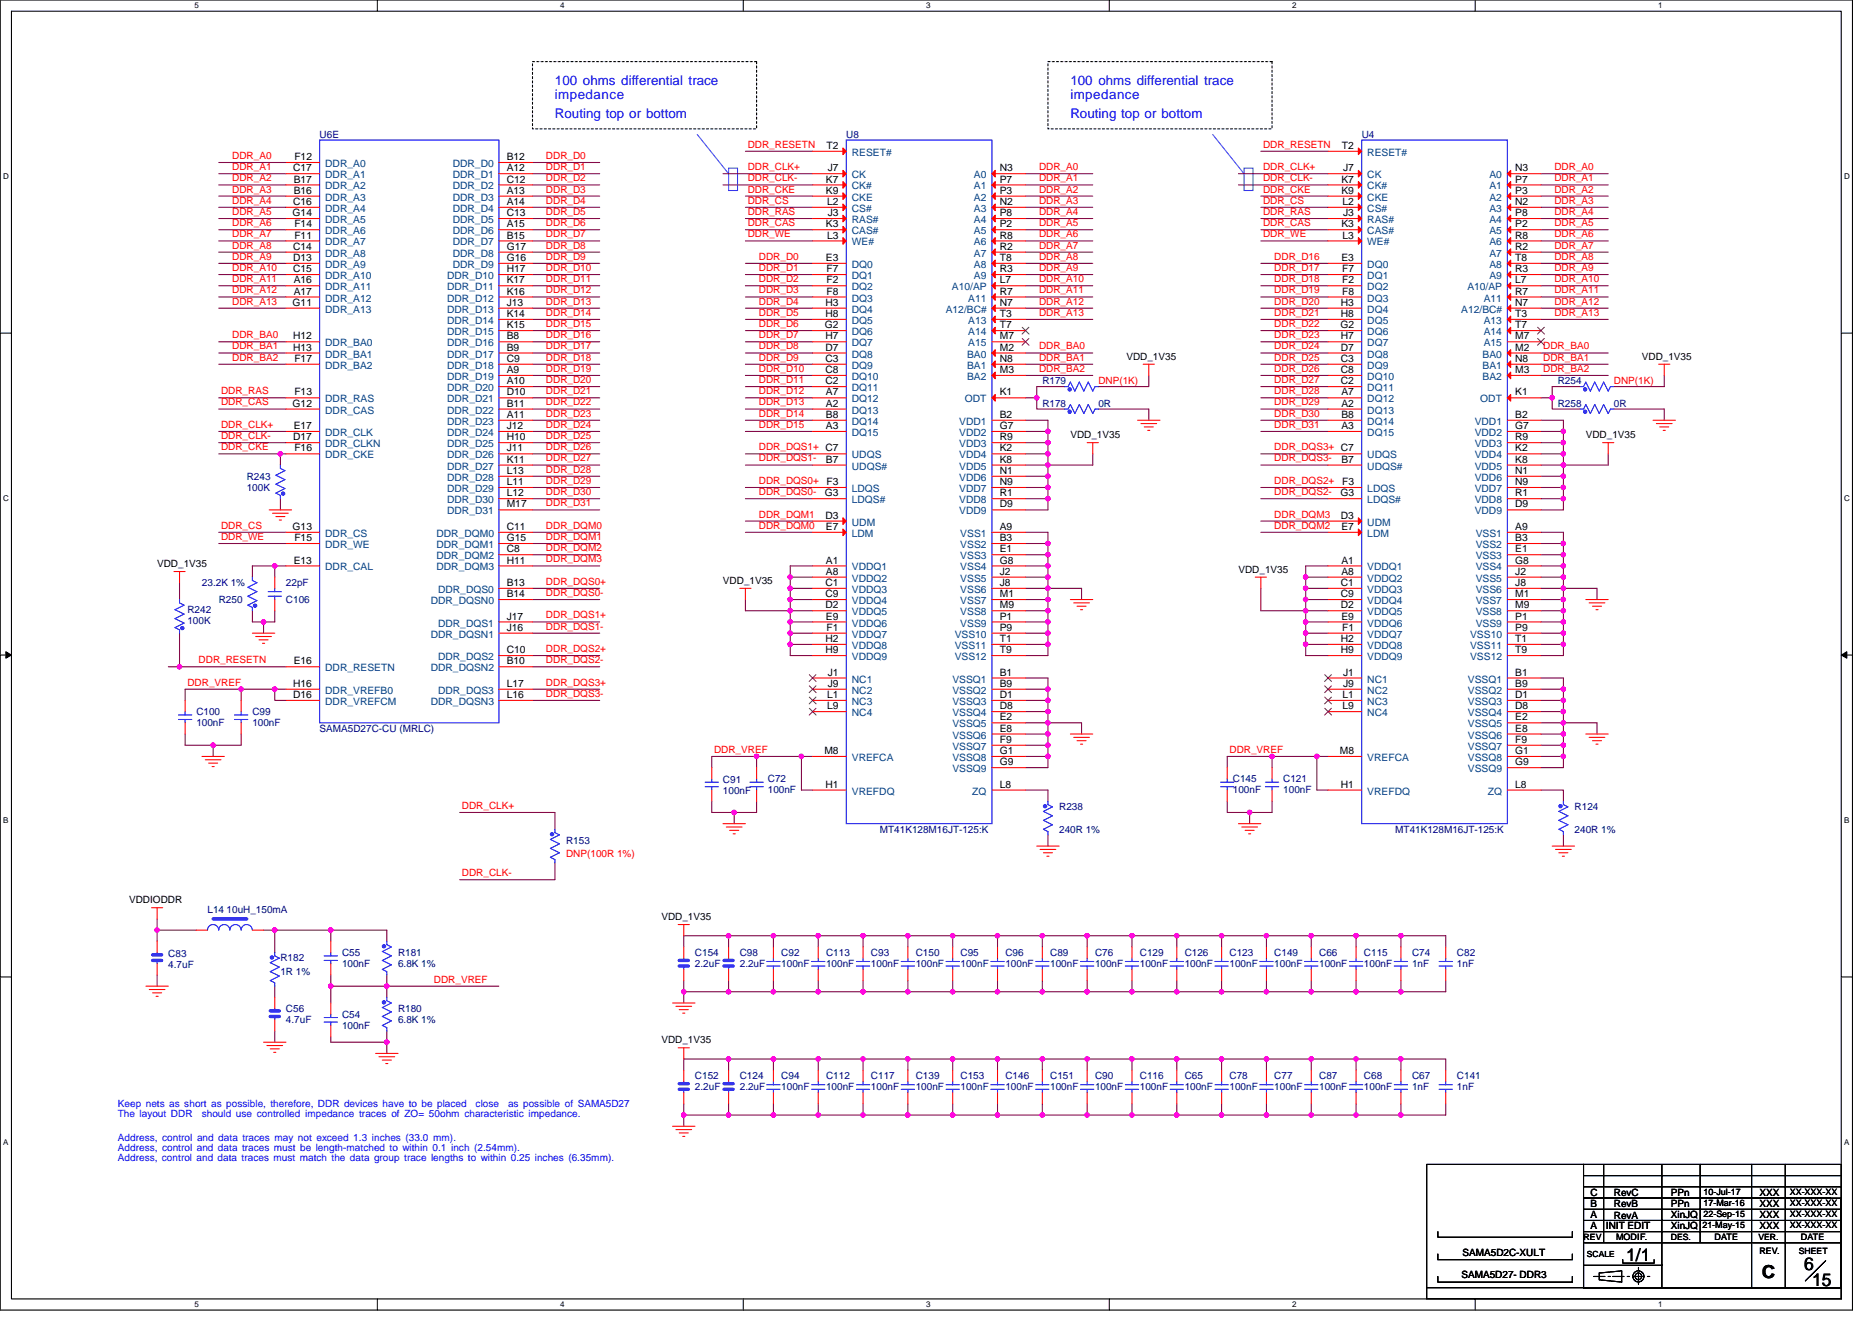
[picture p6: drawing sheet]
<svg xmlns="http://www.w3.org/2000/svg" width="297mm" height="210mm" viewBox="0 0 297 210" stroke-linecap="round" stroke-linejoin="round" font-family="sans-serif">
<defs><g id="words">
<g font-size="2.8">
<text x="258" y="200">1/1</text>
<text x="279.5" y="202.8">C</text>
<text x="286.3" y="201.5">6</text>
<text x="287.5" y="204">15</text>
</g>
<g font-size="2.1" fill="#00f">
<text x="88" y="13.5">100 ohms differential trace</text>
<text x="88" y="15.6">impedance</text>
<text x="169.8" y="13.5">100 ohms differential trace</text>
<text x="169.8" y="15.6">impedance</text>
<text x="88" y="18.8">Routing top or bottom</text>
<text x="169.8" y="18.8">Routing top or bottom</text>
</g>
<g font-size="1.6" fill="#000080">
<text x="50.7" y="21.9">U6E</text>
<text x="134.3" y="21.9">U8</text>
<text x="216.1" y="21.9">U4</text>
<text x="165.4" y="61">R179</text>
<text x="165.4" y="64.5">R178</text>
<text x="174.3" y="64.5">0R</text>
<text x="247.2" y="64.5">R258</text>
<text x="247.2" y="61">R254</text>
<text x="256.1" y="64.5">0R</text>
<text x="39.2" y="76.1">R243</text>
<text x="39.2" y="77.9">100K</text>
<text x="32" y="93">23.2K 1%</text>
<text x="34.7" y="95.7">R250</text>
<text x="45.4" y="95.7">C106</text>
<text x="45.4" y="93">22pF</text>
<text x="29.7" y="97.3">R242</text>
<text x="29.7" y="99">100K</text>
<text x="31.2" y="113.4">C100</text>
<text x="40" y="113.4">C99</text>
<text x="31.2" y="115.2">100nF</text>
<text x="40" y="115.2">100nF</text>
<text x="50.7" y="116.1">SAMA5D27C-CU (MRLC)</text>
<text x="114.7" y="124.3">C91</text>
<text x="121.8" y="124.1">C72</text>
<text x="121.8" y="125.9">100nF</text>
<text x="195.6" y="124.1">C145</text>
<text x="195.6" y="125.9">100nF</text>
<text x="203.6" y="124.1">C121</text>
<text x="203.6" y="125.9">100nF</text>
<text x="114.7" y="126">100nF</text>
<text x="168.1" y="128.5">R238</text>
<text x="249.8" y="128.5">R124</text>
<text x="89.8" y="133.9">R153</text>
<text x="139.6" y="132.1">MT41K128M16JT-125:K</text>
<text x="168.1" y="132.1">240R 1%</text>
<text x="221.4" y="132.1">MT41K128M16JT-125:K</text>
<text x="249.8" y="132.1">240R 1%</text>
<text x="32.9" y="144.9">L14 10uH_150mA</text>
<text x="26.7" y="151.8">C83</text>
<text x="26.7" y="153.6">4.7uF</text>
<text x="44.5" y="152.5">R182</text>
<text x="44.5" y="154.7">1R 1%</text>
<text x="54.3" y="151.7">C55</text>
<text x="54.3" y="153.4">100nF</text>
<text x="63.2" y="151.7">R181</text>
<text x="63.2" y="153.4">6.8K 1%</text>
<text x="110.3" y="151.7">C154</text>
<text x="110.3" y="153.4">2.2uF</text>
<text x="117.4" y="151.7">C98</text>
<text x="117.4" y="153.4">2.2uF</text>
<text x="124" y="151.7">C92</text>
<text x="124" y="153.4">100nF</text>
<text x="131.1" y="151.7">C113</text>
<text x="131.1" y="153.4">100nF</text>
<text x="138.2" y="151.7">C93</text>
<text x="138.2" y="153.4">100nF</text>
<text x="145.3" y="151.7">C150</text>
<text x="145.3" y="153.4">100nF</text>
<text x="152.4" y="151.7">C95</text>
<text x="152.4" y="153.4">100nF</text>
<text x="159.5" y="151.7">C96</text>
<text x="159.5" y="153.4">100nF</text>
<text x="166.6" y="151.7">C89</text>
<text x="166.6" y="153.4">100nF</text>
<text x="173.8" y="151.7">C76</text>
<text x="173.8" y="153.4">100nF</text>
<text x="180.9" y="151.7">C129</text>
<text x="180.9" y="153.4">100nF</text>
<text x="188" y="151.7">C126</text>
<text x="188" y="153.4">100nF</text>
<text x="195.1" y="151.7">C123</text>
<text x="195.1" y="153.4">100nF</text>
<text x="202.2" y="151.7">C149</text>
<text x="202.2" y="153.4">100nF</text>
<text x="209.3" y="151.7">C66</text>
<text x="209.3" y="153.4">100nF</text>
<text x="216.4" y="151.7">C115</text>
<text x="216.4" y="153.4">100nF</text>
<text x="224.1" y="151.7">C74</text>
<text x="224.1" y="153.4">1nF</text>
<text x="231.2" y="151.7">C82</text>
<text x="231.2" y="153.4">1nF</text>
<text x="45.4" y="160.5">C56</text>
<text x="54.3" y="161.4">C54</text>
<text x="63.2" y="160.5">R180</text>
<text x="45.4" y="162.3">4.7uF</text>
<text x="54.3" y="163.2">100nF</text>
<text x="63.2" y="162.3">6.8K 1%</text>
<text x="110.3" y="171.2">C152</text>
<text x="110.3" y="173">2.2uF</text>
<text x="117.4" y="171.2">C124</text>
<text x="117.4" y="173">2.2uF</text>
<text x="124" y="171.2">C94</text>
<text x="124" y="173">100nF</text>
<text x="131.1" y="171.2">C112</text>
<text x="131.1" y="173">100nF</text>
<text x="138.2" y="171.2">C117</text>
<text x="138.2" y="173">100nF</text>
<text x="145.3" y="171.2">C139</text>
<text x="145.3" y="173">100nF</text>
<text x="152.4" y="171.2">C153</text>
<text x="152.4" y="173">100nF</text>
<text x="159.5" y="171.2">C146</text>
<text x="159.5" y="173">100nF</text>
<text x="166.6" y="171.2">C151</text>
<text x="166.6" y="173">100nF</text>
<text x="173.8" y="171.2">C90</text>
<text x="173.8" y="173">100nF</text>
<text x="180.9" y="171.2">C116</text>
<text x="180.9" y="173">100nF</text>
<text x="188" y="171.2">C65</text>
<text x="188" y="173">100nF</text>
<text x="195.1" y="171.2">C78</text>
<text x="195.1" y="173">100nF</text>
<text x="202.2" y="171.2">C77</text>
<text x="202.2" y="173">100nF</text>
<text x="209.3" y="171.2">C87</text>
<text x="209.3" y="173">100nF</text>
<text x="216.4" y="171.2">C68</text>
<text x="216.4" y="173">100nF</text>
<text x="224.1" y="171.2">C67</text>
<text x="224.1" y="173">1nF</text>
<text x="231.2" y="171.2">C141</text>
<text x="231.2" y="173">1nF</text>
</g>
<g font-size="1.6" fill="#f00">
<text x="118.6" y="23.4">DDR_RESETN</text>
<text x="200.4" y="23.4">DDR_RESETN</text>
<text x="36.8" y="25.2">DDR_A0</text>
<text x="36.8" y="27">DDR_A1</text>
<text x="36.8" y="28.8">DDR_A2</text>
<text x="86.6" y="25.2">DDR_D0</text>
<text x="86.6" y="27">DDR_D1</text>
<text x="86.6" y="28.8">DDR_D2</text>
<text x="118.6" y="27">DDR_CLK+</text>
<text x="118.6" y="28.8">DDR_CLK-</text>
<text x="164.9" y="27">DDR_A0</text>
<text x="164.9" y="28.8">DDR_A1</text>
<text x="200.4" y="27">DDR_CLK+</text>
<text x="200.4" y="28.8">DDR_CLK-</text>
<text x="246.7" y="27">DDR_A0</text>
<text x="246.7" y="28.8">DDR_A1</text>
<text x="36.8" y="30.5">DDR_A3</text>
<text x="36.8" y="32.3">DDR_A4</text>
<text x="36.8" y="34.1">DDR_A5</text>
<text x="36.8" y="35.9">DDR_A6</text>
<text x="86.6" y="30.5">DDR_D3</text>
<text x="86.6" y="32.3">DDR_D4</text>
<text x="86.6" y="34.1">DDR_D5</text>
<text x="86.6" y="35.9">DDR_D6</text>
<text x="118.6" y="30.5">DDR_CKE</text>
<text x="118.6" y="32.3">DDR_CS</text>
<text x="118.6" y="34.1">DDR_RAS</text>
<text x="118.6" y="35.9">DDR_CAS</text>
<text x="164.9" y="30.5">DDR_A2</text>
<text x="164.9" y="32.3">DDR_A3</text>
<text x="164.9" y="34.1">DDR_A4</text>
<text x="164.9" y="35.9">DDR_A5</text>
<text x="200.4" y="30.5">DDR_CKE</text>
<text x="200.4" y="32.3">DDR_CS</text>
<text x="200.4" y="34.1">DDR_RAS</text>
<text x="200.4" y="35.9">DDR_CAS</text>
<text x="246.7" y="30.5">DDR_A2</text>
<text x="246.7" y="32.3">DDR_A3</text>
<text x="246.7" y="34.1">DDR_A4</text>
<text x="246.7" y="35.9">DDR_A5</text>
<text x="36.8" y="37.7">DDR_A7</text>
<text x="36.8" y="39.4">DDR_A8</text>
<text x="36.8" y="41.2">DDR_A9</text>
<text x="86.6" y="37.7">DDR_D7</text>
<text x="86.6" y="39.4">DDR_D8</text>
<text x="86.6" y="41.2">DDR_D9</text>
<text x="118.6" y="37.7">DDR_WE</text>
<text x="120.4" y="41.2">DDR_D0</text>
<text x="164.9" y="37.7">DDR_A6</text>
<text x="164.9" y="39.4">DDR_A7</text>
<text x="164.9" y="41.2">DDR_A8</text>
<text x="200.4" y="37.7">DDR_WE</text>
<text x="202.2" y="41.2">DDR_D16</text>
<text x="246.7" y="37.7">DDR_A6</text>
<text x="246.7" y="39.4">DDR_A7</text>
<text x="246.7" y="41.2">DDR_A8</text>
<text x="36.8" y="43">DDR_A10</text>
<text x="36.8" y="44.8">DDR_A11</text>
<text x="36.8" y="46.5">DDR_A12</text>
<text x="86.6" y="43">DDR_D10</text>
<text x="86.6" y="44.8">DDR_D11</text>
<text x="86.6" y="46.5">DDR_D12</text>
<text x="120.4" y="43">DDR_D1</text>
<text x="120.4" y="44.8">DDR_D2</text>
<text x="120.4" y="46.5">DDR_D3</text>
<text x="164.9" y="43">DDR_A9</text>
<text x="164.9" y="44.8">DDR_A10</text>
<text x="164.9" y="46.5">DDR_A11</text>
<text x="202.2" y="43">DDR_D17</text>
<text x="202.2" y="44.8">DDR_D18</text>
<text x="202.2" y="46.5">DDR_D19</text>
<text x="246.7" y="43">DDR_A9</text>
<text x="246.7" y="44.8">DDR_A10</text>
<text x="246.7" y="46.5">DDR_A11</text>
<text x="36.8" y="48.3">DDR_A13</text>
<text x="36.8" y="53.7">DDR_BA0</text>
<text x="86.6" y="48.3">DDR_D13</text>
<text x="86.6" y="50.1">DDR_D14</text>
<text x="86.6" y="51.9">DDR_D15</text>
<text x="86.6" y="53.7">DDR_D16</text>
<text x="120.4" y="48.3">DDR_D4</text>
<text x="120.4" y="50.1">DDR_D5</text>
<text x="120.4" y="51.9">DDR_D6</text>
<text x="120.4" y="53.7">DDR_D7</text>
<text x="164.9" y="48.3">DDR_A12</text>
<text x="164.9" y="50.1">DDR_A13</text>
<text x="202.2" y="48.3">DDR_D20</text>
<text x="202.2" y="50.1">DDR_D21</text>
<text x="202.2" y="51.9">DDR_D22</text>
<text x="202.2" y="53.7">DDR_D23</text>
<text x="246.7" y="48.3">DDR_A12</text>
<text x="246.7" y="50.1">DDR_A13</text>
<text x="36.8" y="55.4">DDR_BA1</text>
<text x="36.8" y="57.2">DDR_BA2</text>
<text x="86.6" y="55.4">DDR_D17</text>
<text x="86.6" y="57.2">DDR_D18</text>
<text x="86.6" y="59">DDR_D19</text>
<text x="120.4" y="55.4">DDR_D8</text>
<text x="120.4" y="57.2">DDR_D9</text>
<text x="120.4" y="59">DDR_D10</text>
<text x="164.9" y="55.4">DDR_BA0</text>
<text x="164.9" y="57.2">DDR_BA1</text>
<text x="164.9" y="59">DDR_BA2</text>
<text x="202.2" y="55.4">DDR_D24</text>
<text x="202.2" y="57.2">DDR_D25</text>
<text x="202.2" y="59">DDR_D26</text>
<text x="244.9" y="55.4">DDR_BA0</text>
<text x="244.9" y="57.2">DDR_BA1</text>
<text x="244.9" y="59">DDR_BA2</text>
<text x="35.1" y="62.5">DDR_RAS</text>
<text x="35.1" y="64.3">DDR_CAS</text>
<text x="86.6" y="60.8">DDR_D20</text>
<text x="86.6" y="62.5">DDR_D21</text>
<text x="86.6" y="64.3">DDR_D22</text>
<text x="120.4" y="60.8">DDR_D11</text>
<text x="120.4" y="62.5">DDR_D12</text>
<text x="120.4" y="64.3">DDR_D13</text>
<text x="174.3" y="61">DNP(1K)</text>
<text x="202.2" y="60.8">DDR_D27</text>
<text x="202.2" y="62.5">DDR_D28</text>
<text x="202.2" y="64.3">DDR_D29</text>
<text x="256.1" y="61">DNP(1K)</text>
<text x="35.1" y="67.9">DDR_CLK+</text>
<text x="35.1" y="69.7">DDR_CLK-</text>
<text x="35.1" y="71.4">DDR_CKE</text>
<text x="86.6" y="66.1">DDR_D23</text>
<text x="86.6" y="67.9">DDR_D24</text>
<text x="86.6" y="69.7">DDR_D25</text>
<text x="86.6" y="71.4">DDR_D26</text>
<text x="120.4" y="66.1">DDR_D14</text>
<text x="120.4" y="67.9">DDR_D15</text>
<text x="120.4" y="71.4">DDR_DQS1+ C7</text>
<text x="202.2" y="66.1">DDR_D30</text>
<text x="202.2" y="67.9">DDR_D31</text>
<text x="202.2" y="71.4">DDR_DQS3+ C7</text>
<text x="86.6" y="73.2">DDR_D27</text>
<text x="86.6" y="75">DDR_D28</text>
<text x="86.6" y="76.8">DDR_D29</text>
<text x="120.4" y="76.8">DDR_DQS0+</text>
<text x="120.4" y="73.2">DDR_DQS1-</text>
<text x="202.2" y="76.8">DDR_DQS2+</text>
<text x="202.2" y="73.2">DDR_DQS3-</text>
<text x="35.1" y="83.9">DDR_CS</text>
<text x="86.6" y="78.5">DDR_D30</text>
<text x="86.6" y="80.3">DDR_D31</text>
<text x="86.6" y="83.9">DDR_DQM0</text>
<text x="120.4" y="78.5">DDR_DQS0-</text>
<text x="120.4" y="82.1">DDR_DQM1</text>
<text x="120.4" y="83.9">DDR_DQM0</text>
<text x="202.2" y="78.5">DDR_DQS2-</text>
<text x="202.2" y="82.1">DDR_DQM3</text>
<text x="202.2" y="83.9">DDR_DQM2</text>
<text x="35.1" y="85.7">DDR_WE</text>
<text x="86.6" y="85.7">DDR_DQM1</text>
<text x="86.6" y="87.4">DDR_DQM2</text>
<text x="86.6" y="89.2">DDR_DQM3</text>
<text x="86.6" y="92.8">DDR_DQS0+</text>
<text x="86.6" y="94.6">DDR_DQS0-</text>
<text x="86.6" y="98.1">DDR_DQS1+</text>
<text x="86.6" y="99.9">DDR_DQS1-</text>
<text x="31.5" y="105.2">DDR_RESETN</text>
<text x="86.6" y="103.4">DDR_DQS2+</text>
<text x="86.6" y="105.2">DDR_DQS2-</text>
<text x="29.7" y="108.8">DDR_VREF</text>
<text x="86.6" y="108.8">DDR_DQS3+</text>
<text x="86.6" y="110.6">DDR_DQS3-</text>
<text x="113.3" y="119.4">DDR_VREF</text>
<text x="195.1" y="119.4">DDR_VREF</text>
<text x="73.3" y="128.3">DDR_CLK+</text>
<text x="89.8" y="136">DNP(100R 1%)</text>
<text x="73.3" y="139">DDR_CLK-</text>
<text x="68.9" y="155.9">DDR_VREF</text>
</g>
<g font-size="1.6">
<text x="131.1" y="23.6">T2</text>
<text x="212.9" y="23.6">T2</text>
<text x="46.5" y="27.2">C17</text>
<text x="46.6" y="29">B17</text>
<text x="46.7" y="25.4">F12</text>
<text x="80.4" y="25.4">B12</text>
<text x="80.4" y="27.2">A12</text>
<text x="80.4" y="29">C12</text>
<text x="131.1" y="29">K7</text>
<text x="131.3" y="27.2">J7</text>
<text x="158.6" y="27.2">N3</text>
<text x="158.6" y="29">P7</text>
<text x="212.8" y="29">K7</text>
<text x="213.1" y="27.2">J7</text>
<text x="240.4" y="27.2">N3</text>
<text x="240.4" y="29">P7</text>
<text x="46.4" y="34.3">G14</text>
<text x="46.5" y="32.5">C16</text>
<text x="46.6" y="30.7">B16</text>
<text x="80.4" y="30.7">A13</text>
<text x="80.4" y="32.5">A14</text>
<text x="80.4" y="34.3">C13</text>
<text x="131.1" y="30.7">K9</text>
<text x="131.3" y="32.5">L2</text>
<text x="131.3" y="34.3">J3</text>
<text x="158.6" y="30.7">P3</text>
<text x="158.6" y="32.5">N2</text>
<text x="158.6" y="34.3">P8</text>
<text x="212.8" y="30.7">K9</text>
<text x="213" y="32.5">L2</text>
<text x="213.1" y="34.3">J3</text>
<text x="240.4" y="30.7">P3</text>
<text x="240.4" y="32.5">N2</text>
<text x="240.4" y="34.3">P8</text>
<text x="46.5" y="39.6">C14</text>
<text x="46.5" y="41.4">D13</text>
<text x="46.7" y="36.1">F14</text>
<text x="46.7" y="37.8">F11</text>
<text x="80.4" y="36.1">A15</text>
<text x="80.4" y="37.8">B15</text>
<text x="80.4" y="39.6">G17</text>
<text x="80.4" y="41.4">G16</text>
<text x="131.1" y="36.1">K3</text>
<text x="131.1" y="41.4">E3</text>
<text x="131.3" y="37.8">L3</text>
<text x="158.6" y="36.1">P2</text>
<text x="158.6" y="37.8">R8</text>
<text x="158.6" y="39.6">R2</text>
<text x="158.6" y="41.4">T8</text>
<text x="212.8" y="36.1">K3</text>
<text x="212.8" y="41.4">E3</text>
<text x="213" y="37.8">L3</text>
<text x="240.4" y="36.1">P2</text>
<text x="240.4" y="37.8">R8</text>
<text x="240.4" y="39.6">R2</text>
<text x="240.4" y="41.4">T8</text>
<text x="46.5" y="43.2">C15</text>
<text x="46.6" y="45">A16</text>
<text x="46.6" y="46.7">A17</text>
<text x="80.4" y="43.2">H17</text>
<text x="80.4" y="45">K17</text>
<text x="80.4" y="46.7">K16</text>
<text x="131.2" y="43.2">F7</text>
<text x="131.2" y="45">F2</text>
<text x="131.2" y="46.7">F8</text>
<text x="158.6" y="45">L7</text>
<text x="158.6" y="43.2">R3</text>
<text x="158.6" y="46.7">R7</text>
<text x="213" y="43.2">F7</text>
<text x="213" y="45">F2</text>
<text x="213" y="46.7">F8</text>
<text x="240.4" y="45">L7</text>
<text x="240.4" y="43.2">R3</text>
<text x="240.4" y="46.7">R7</text>
<text x="46.4" y="48.5">G11</text>
<text x="46.5" y="53.8">H12</text>
<text x="80.4" y="48.5">J13</text>
<text x="80.4" y="50.3">K14</text>
<text x="80.4" y="52.1">K15</text>
<text x="80.4" y="53.8">B8</text>
<text x="130.9" y="52.1">G2</text>
<text x="131" y="48.5">H3</text>
<text x="131" y="50.3">H8</text>
<text x="131" y="53.8">H7</text>
<text x="158.6" y="50.3">T3</text>
<text x="158.6" y="52.1">T7</text>
<text x="158.6" y="53.8">M7</text>
<text x="158.6" y="48.5">N7</text>
<text x="212.7" y="52.1">G2</text>
<text x="212.8" y="48.5">H3</text>
<text x="212.8" y="50.3">H8</text>
<text x="212.8" y="53.8">H7</text>
<text x="240.4" y="50.3">T3</text>
<text x="240.4" y="52.1">T7</text>
<text x="240.4" y="53.8">M7</text>
<text x="240.4" y="48.5">N7</text>
<text x="46.5" y="55.6">H13</text>
<text x="46.7" y="57.4">F17</text>
<text x="80.4" y="55.6">B9</text>
<text x="80.4" y="57.4">C9</text>
<text x="80.4" y="59.2">A9</text>
<text x="131" y="55.6">D7</text>
<text x="131" y="59.2">C8</text>
<text x="131" y="57.4">C3</text>
<text x="158.6" y="55.6">M2</text>
<text x="158.6" y="57.4">N8</text>
<text x="158.6" y="59.2">M3</text>
<text x="178.7" y="57.1">VDD_1V35</text>
<text x="212.8" y="55.6">D7</text>
<text x="212.8" y="59.2">C8</text>
<text x="212.8" y="57.4">C3</text>
<text x="240.4" y="55.6">M2</text>
<text x="240.4" y="57.4">N8</text>
<text x="240.4" y="59.2">M3</text>
<text x="260.5" y="57.1">VDD_1V35</text>
<text x="46.4" y="64.5">G12</text>
<text x="46.7" y="62.7">F13</text>
<text x="80.4" y="61">A10</text>
<text x="80.4" y="62.7">D10</text>
<text x="80.4" y="64.5">B11</text>
<text x="131" y="61">C2</text>
<text x="131.1" y="62.7">A7</text>
<text x="131.1" y="64.5">A2</text>
<text x="158.6" y="62.7">K1</text>
<text x="212.8" y="61">C2</text>
<text x="212.8" y="62.7">A7</text>
<text x="212.8" y="64.5">A2</text>
<text x="240.4" y="62.7">K1</text>
<text x="46.5" y="69.9">D17</text>
<text x="46.6" y="68.1">E17</text>
<text x="46.7" y="71.6">F16</text>
<text x="80.4" y="66.3">A11</text>
<text x="80.4" y="68.1">J12</text>
<text x="80.4" y="69.9">H10</text>
<text x="80.4" y="71.6">J11</text>
<text x="131.1" y="66.3">B8</text>
<text x="131.1" y="68.1">A3</text>
<text x="158.6" y="66.3">B2</text>
<text x="158.6" y="68.1">G7</text>
<text x="158.6" y="71.6">K2</text>
<text x="158.6" y="69.9">R9</text>
<text x="169.8" y="69.5">VDD_1V35</text>
<text x="212.8" y="66.3">B8</text>
<text x="212.8" y="68.1">A3</text>
<text x="240.4" y="66.3">B2</text>
<text x="240.4" y="68.1">G7</text>
<text x="240.4" y="71.6">K2</text>
<text x="240.4" y="69.9">R9</text>
<text x="251.6" y="69.5">VDD_1V35</text>
<text x="80.4" y="73.4">K11</text>
<text x="80.4" y="75.2">L13</text>
<text x="80.4" y="77">L11</text>
<text x="131.1" y="73.4">B7</text>
<text x="131.2" y="77">F3</text>
<text x="158.6" y="73.4">K8</text>
<text x="158.6" y="75.2">N1</text>
<text x="158.6" y="77">N9</text>
<text x="212.8" y="73.4">B7</text>
<text x="213" y="77">F3</text>
<text x="240.4" y="73.4">K8</text>
<text x="240.4" y="75.2">N1</text>
<text x="240.4" y="77">N9</text>
<text x="80.4" y="78.7">L12</text>
<text x="80.4" y="80.5">M17</text>
<text x="130.9" y="78.7">G3</text>
<text x="131" y="82.3">D3</text>
<text x="158.6" y="80.5">D9</text>
<text x="158.6" y="78.7">R1</text>
<text x="212.7" y="78.7">G3</text>
<text x="212.8" y="82.3">D3</text>
<text x="240.4" y="80.5">D9</text>
<text x="240.4" y="78.7">R1</text>
<text x="24.9" y="90">VDD_1V35</text>
<text x="46.4" y="84.1">G13</text>
<text x="46.6" y="89.4">E13</text>
<text x="46.7" y="85.9">F15</text>
<text x="80.4" y="84.1">C11</text>
<text x="80.4" y="85.9">G15</text>
<text x="80.4" y="87.6">C8</text>
<text x="80.4" y="89.4">H11</text>
<text x="131.1" y="89.4">A1</text>
<text x="131.1" y="84.1">E7</text>
<text x="158.6" y="84.1">A9</text>
<text x="158.6" y="85.9">B3</text>
<text x="158.6" y="87.6">E1</text>
<text x="158.6" y="89.4">G8</text>
<text x="212.8" y="89.4">A1</text>
<text x="212.8" y="84.1">E7</text>
<text x="240.4" y="84.1">A9</text>
<text x="240.4" y="85.9">B3</text>
<text x="240.4" y="87.6">E1</text>
<text x="240.4" y="89.4">G8</text>
<text x="80.4" y="93">B13</text>
<text x="80.4" y="94.7">B14</text>
<text x="114.7" y="92.6">VDD_1V35</text>
<text x="131" y="93">C1</text>
<text x="131" y="94.7">C9</text>
<text x="131.1" y="91.2">A8</text>
<text x="158.6" y="91.2">J2</text>
<text x="158.6" y="93">J8</text>
<text x="158.6" y="94.7">M1</text>
<text x="196.5" y="90.8">VDD_1V35</text>
<text x="212.8" y="93">C1</text>
<text x="212.8" y="94.7">C9</text>
<text x="212.8" y="91.2">A8</text>
<text x="240.4" y="91.2">J2</text>
<text x="240.4" y="93">J8</text>
<text x="240.4" y="94.7">M1</text>
<text x="80.4" y="98.3">J17</text>
<text x="80.4" y="100.1">J16</text>
<text x="131" y="96.5">D2</text>
<text x="131" y="101.9">H2</text>
<text x="131.1" y="98.3">E9</text>
<text x="131.2" y="100.1">F1</text>
<text x="158.6" y="96.5">M9</text>
<text x="158.6" y="98.3">P1</text>
<text x="158.6" y="100.1">P9</text>
<text x="158.6" y="101.9">T1</text>
<text x="212.8" y="96.5">D2</text>
<text x="212.8" y="101.9">H2</text>
<text x="212.8" y="98.3">E9</text>
<text x="213" y="100.1">F1</text>
<text x="240.4" y="96.5">M9</text>
<text x="240.4" y="98.3">P1</text>
<text x="240.4" y="100.1">P9</text>
<text x="240.4" y="101.9">T1</text>
<text x="46.6" y="105.4">E16</text>
<text x="80.4" y="103.6">C10</text>
<text x="80.4" y="105.4">B10</text>
<text x="131" y="103.6">H9</text>
<text x="131.3" y="107.2">J1</text>
<text x="158.6" y="107.2">B1</text>
<text x="158.6" y="103.6">T9</text>
<text x="212.8" y="103.6">H9</text>
<text x="213.1" y="107.2">J1</text>
<text x="240.4" y="107.2">B1</text>
<text x="240.4" y="103.6">T9</text>
<text x="46.5" y="110.7">D16</text>
<text x="46.5" y="109">H16</text>
<text x="80.4" y="109">L17</text>
<text x="80.4" y="110.7">L16</text>
<text x="131.3" y="110.7">L1</text>
<text x="131.3" y="112.5">L9</text>
<text x="131.3" y="109">J9</text>
<text x="158.6" y="112.5">D8</text>
<text x="158.6" y="110.7">D1</text>
<text x="158.6" y="109">B9</text>
<text x="213" y="110.7">L1</text>
<text x="213" y="112.5">L9</text>
<text x="213.1" y="109">J9</text>
<text x="240.4" y="112.5">D8</text>
<text x="240.4" y="110.7">D1</text>
<text x="240.4" y="109">B9</text>
<text x="130.8" y="119.6">M8</text>
<text x="158.6" y="114.3">E2</text>
<text x="158.6" y="116.1">E8</text>
<text x="158.6" y="117.9">F9</text>
<text x="158.6" y="119.6">G1</text>
<text x="212.6" y="119.6">M8</text>
<text x="240.4" y="114.3">E2</text>
<text x="240.4" y="116.1">E8</text>
<text x="240.4" y="117.9">F9</text>
<text x="240.4" y="119.6">G1</text>
<text x="131" y="125">H1</text>
<text x="158.6" y="125">L8</text>
<text x="158.6" y="121.4">G9</text>
<text x="212.8" y="125">H1</text>
<text x="240.4" y="125">L8</text>
<text x="240.4" y="121.4">G9</text>
<text x="20.5" y="143.3">VDDIODDR</text>
<text x="104.9" y="146">VDD_1V35</text>
<text x="104.9" y="165.5">VDD_1V35</text>
<text x="252.3" y="189.7">C</text>
<text x="252.3" y="191.5">B</text>
<text x="256.1" y="189.7">RevC</text>
<text x="256.1" y="191.5">RevB</text>
<text x="265.1" y="191.5">PPn</text>
<text x="265.1" y="189.7">PPn</text>
<text x="279.2" y="189.7">XXX</text>
<text x="279.2" y="191.5">XXX</text>
<text x="252.3" y="193.3">A</text>
<text x="252.3" y="195.1">A</text>
<text x="254.8" y="195.1">INIT EDIT</text>
<text x="256.1" y="193.4">RevA</text>
<text x="265.1" y="195.1">XinJQ</text>
<text x="265.1" y="193.3">XinJQ</text>
<text x="279.2" y="195.1">XXX</text>
<text x="279.2" y="193.3">XXX</text>
<text x="231.9" y="202.7">SAMA5D27- DDR3</text>
<text x="232.1" y="199.3">SAMA5D2C-XULT</text>
</g>
<g font-size="1.6" fill="#004080">
<text x="51.6" y="26.5">DDR_A0</text>
<text x="51.6" y="28.3">DDR_A1</text>
<text x="71.8" y="26.5">DDR_D0</text>
<text x="71.8" y="28.3">DDR_D1</text>
<text x="135.2" y="28.3">CK</text>
<text x="135.2" y="24.7">RESET#</text>
<text x="154.5" y="28.3">A0</text>
<text x="217" y="28.3">CK</text>
<text x="217" y="24.7">RESET#</text>
<text x="236.3" y="28.3">A0</text>
<text x="51.6" y="30.1">DDR_A2</text>
<text x="51.6" y="31.8">DDR_A3</text>
<text x="51.6" y="33.6">DDR_A4</text>
<text x="51.6" y="35.4">DDR_A5</text>
<text x="71.8" y="30.1">DDR_D2</text>
<text x="71.8" y="31.8">DDR_D3</text>
<text x="71.8" y="33.6">DDR_D4</text>
<text x="71.8" y="35.4">DDR_D5</text>
<text x="135.2" y="30.1">CK#</text>
<text x="135.2" y="31.8">CKE</text>
<text x="135.2" y="33.6">CS#</text>
<text x="135.2" y="35.4">RAS#</text>
<text x="154.5" y="30.1">A1</text>
<text x="154.5" y="31.8">A2</text>
<text x="154.5" y="33.6">A3</text>
<text x="154.5" y="35.4">A4</text>
<text x="217" y="30.1">CK#</text>
<text x="217" y="31.8">CKE</text>
<text x="217" y="33.6">CS#</text>
<text x="217" y="35.4">RAS#</text>
<text x="236.3" y="30.1">A1</text>
<text x="236.3" y="31.8">A2</text>
<text x="236.3" y="33.6">A3</text>
<text x="236.3" y="35.4">A4</text>
<text x="51.6" y="37.2">DDR_A6</text>
<text x="51.6" y="38.9">DDR_A7</text>
<text x="51.6" y="40.7">DDR_A8</text>
<text x="71.8" y="37.2">DDR_D6</text>
<text x="71.8" y="38.9">DDR_D7</text>
<text x="71.8" y="40.7">DDR_D8</text>
<text x="135.2" y="37.2">CAS#</text>
<text x="135.2" y="38.9">WE#</text>
<text x="154.5" y="37.2">A5</text>
<text x="154.5" y="38.9">A6</text>
<text x="154.5" y="40.7">A7</text>
<text x="217" y="37.2">CAS#</text>
<text x="217" y="38.9">WE#</text>
<text x="236.3" y="37.2">A5</text>
<text x="236.3" y="38.9">A6</text>
<text x="236.3" y="40.7">A7</text>
<text x="51.6" y="44.3">DDR_A10</text>
<text x="51.6" y="46.1">DDR_A11</text>
<text x="51.6" y="47.8">DDR_A12</text>
<text x="51.6" y="42.5">DDR_A9</text>
<text x="70.9" y="44.3">DDR_D10</text>
<text x="70.9" y="46.1">DDR_D11</text>
<text x="70.9" y="47.8">DDR_D12</text>
<text x="71.8" y="42.5">DDR_D9</text>
<text x="135.2" y="42.5">DQ0</text>
<text x="135.2" y="44.3">DQ1</text>
<text x="135.2" y="46.1">DQ2</text>
<text x="135.2" y="47.8">DQ3</text>
<text x="151" y="46.1">A10/AP</text>
<text x="153.6" y="47.8">A11</text>
<text x="154.5" y="42.5">A8</text>
<text x="154.5" y="44.3">A9</text>
<text x="217" y="42.5">DQ0</text>
<text x="217" y="44.3">DQ1</text>
<text x="217" y="46.1">DQ2</text>
<text x="217" y="47.8">DQ3</text>
<text x="232.8" y="46.1">A10/AP</text>
<text x="235.4" y="47.8">A11</text>
<text x="236.3" y="42.5">A8</text>
<text x="236.3" y="44.3">A9</text>
<text x="51.6" y="49.6">DDR_A13</text>
<text x="70.9" y="49.6">DDR_D13</text>
<text x="70.9" y="51.4">DDR_D14</text>
<text x="70.9" y="53.2">DDR_D15</text>
<text x="135.2" y="49.6">DQ4</text>
<text x="135.2" y="51.4">DQ5</text>
<text x="135.2" y="53.2">DQ6</text>
<text x="150.1" y="49.6">A12/BC#</text>
<text x="153.6" y="51.4">A13</text>
<text x="153.6" y="53.2">A14</text>
<text x="217" y="49.6">DQ4</text>
<text x="217" y="51.4">DQ5</text>
<text x="217" y="53.2">DQ6</text>
<text x="231.9" y="49.6">A12/BC#</text>
<text x="235.4" y="51.4">A13</text>
<text x="235.4" y="53.2">A14</text>
<text x="51.6" y="54.9">DDR_BA0</text>
<text x="51.6" y="56.7">DDR_BA1</text>
<text x="51.6" y="58.5">DDR_BA2</text>
<text x="70.9" y="54.9">DDR_D16</text>
<text x="70.9" y="56.7">DDR_D17</text>
<text x="70.9" y="58.5">DDR_D18</text>
<text x="135.2" y="54.9">DQ7</text>
<text x="135.2" y="56.7">DQ8</text>
<text x="135.2" y="58.5">DQ9</text>
<text x="153.5" y="56.7">BA0</text>
<text x="153.5" y="58.5">BA1</text>
<text x="153.6" y="54.9">A15</text>
<text x="217" y="54.9">DQ7</text>
<text x="217" y="56.7">DQ8</text>
<text x="217" y="58.5">DQ9</text>
<text x="235.2" y="56.7">BA0</text>
<text x="235.2" y="58.5">BA1</text>
<text x="235.4" y="54.9">A15</text>
<text x="51.6" y="65.6">DDR_CAS</text>
<text x="51.6" y="63.8">DDR_RAS</text>
<text x="70.9" y="60.3">DDR_D19</text>
<text x="70.9" y="62.1">DDR_D20</text>
<text x="70.9" y="63.8">DDR_D21</text>
<text x="70.9" y="65.6">DDR_D22</text>
<text x="135.2" y="60.3">DQ10</text>
<text x="135.2" y="62.1">DQ11</text>
<text x="135.2" y="63.8">DQ12</text>
<text x="135.2" y="65.6">DQ13</text>
<text x="153.1" y="63.8">ODT</text>
<text x="153.5" y="60.3">BA2</text>
<text x="217" y="60.3">DQ10</text>
<text x="217" y="62.1">DQ11</text>
<text x="217" y="63.8">DQ12</text>
<text x="217" y="65.6">DQ13</text>
<text x="234.9" y="63.8">ODT</text>
<text x="235.2" y="60.3">BA2</text>
<text x="51.6" y="69.2">DDR_CLK</text>
<text x="51.6" y="71">DDR_CLKN</text>
<text x="70.9" y="67.4">DDR_D23</text>
<text x="70.9" y="69.2">DDR_D24</text>
<text x="70.9" y="71">DDR_D25</text>
<text x="135.2" y="67.4">DQ14</text>
<text x="135.2" y="69.2">DQ15</text>
<text x="152.2" y="67.4">VDD1</text>
<text x="152.2" y="69.2">VDD2</text>
<text x="152.2" y="71">VDD3</text>
<text x="217" y="67.4">DQ14</text>
<text x="217" y="69.2">DQ15</text>
<text x="234" y="67.4">VDD1</text>
<text x="234" y="69.2">VDD2</text>
<text x="234" y="71">VDD3</text>
<text x="51.6" y="72.7">DDR_CKE</text>
<text x="70.9" y="72.7">DDR_D26</text>
<text x="70.9" y="74.5">DDR_D27</text>
<text x="70.9" y="76.3">DDR_D28</text>
<text x="135.2" y="74.5">UDQS#</text>
<text x="135.2" y="72.7">UDQS</text>
<text x="152.2" y="72.7">VDD4</text>
<text x="152.2" y="74.5">VDD5</text>
<text x="152.2" y="76.3">VDD6</text>
<text x="217" y="74.5">UDQS#</text>
<text x="217" y="72.7">UDQS</text>
<text x="234" y="72.7">VDD4</text>
<text x="234" y="74.5">VDD5</text>
<text x="234" y="76.3">VDD6</text>
<text x="70.9" y="78.1">DDR_D29</text>
<text x="70.9" y="79.8">DDR_D30</text>
<text x="70.9" y="81.6">DDR_D31</text>
<text x="135.2" y="83.4">UDM</text>
<text x="135.2" y="79.8">LDQS#</text>
<text x="135.2" y="78.1">LDQS</text>
<text x="152.2" y="81.6">VDD9</text>
<text x="152.2" y="78.1">VDD7</text>
<text x="152.2" y="79.8">VDD8</text>
<text x="217" y="83.4">UDM</text>
<text x="217" y="79.8">LDQS#</text>
<text x="217" y="78.1">LDQS</text>
<text x="234" y="81.6">VDD9</text>
<text x="234" y="78.1">VDD7</text>
<text x="234" y="79.8">VDD8</text>
<text x="51.6" y="85.2">DDR_CS</text>
<text x="51.6" y="87">DDR_WE</text>
<text x="69.3" y="85.2">DDR_DQM0</text>
<text x="69.3" y="87">DDR_DQM1</text>
<text x="69.3" y="88.7">DDR_DQM2</text>
<text x="135.2" y="85.2">LDM</text>
<text x="152.4" y="85.2">VSS1</text>
<text x="152.4" y="87">VSS2</text>
<text x="152.4" y="88.7">VSS3</text>
<text x="217" y="85.2">LDM</text>
<text x="234.2" y="85.2">VSS1</text>
<text x="234.2" y="87">VSS2</text>
<text x="234.2" y="88.7">VSS3</text>
<text x="51.6" y="90.5">DDR_CAL</text>
<text x="68.3" y="95.8">DDR_DQSN0</text>
<text x="69.3" y="90.5">DDR_DQM3</text>
<text x="69.5" y="94.1">DDR_DQS0</text>
<text x="135.2" y="90.5">VDDQ1</text>
<text x="135.2" y="92.3">VDDQ2</text>
<text x="135.2" y="94.1">VDDQ3</text>
<text x="135.2" y="95.8">VDDQ4</text>
<text x="152.4" y="90.5">VSS4</text>
<text x="152.4" y="92.3">VSS5</text>
<text x="152.4" y="94.1">VSS6</text>
<text x="152.4" y="95.8">VSS7</text>
<text x="217" y="90.5">VDDQ1</text>
<text x="217" y="92.3">VDDQ2</text>
<text x="217" y="94.1">VDDQ3</text>
<text x="217" y="95.8">VDDQ4</text>
<text x="234.2" y="90.5">VSS4</text>
<text x="234.2" y="92.3">VSS5</text>
<text x="234.2" y="94.1">VSS6</text>
<text x="234.2" y="95.8">VSS7</text>
<text x="68.3" y="101.2">DDR_DQSN1</text>
<text x="69.5" y="99.4">DDR_DQS1</text>
<text x="135.2" y="97.6">VDDQ5</text>
<text x="135.2" y="99.4">VDDQ6</text>
<text x="135.2" y="101.2">VDDQ7</text>
<text x="151.5" y="101.2">VSS10</text>
<text x="152.4" y="97.6">VSS8</text>
<text x="152.4" y="99.4">VSS9</text>
<text x="217" y="97.6">VDDQ5</text>
<text x="217" y="99.4">VDDQ6</text>
<text x="217" y="101.2">VDDQ7</text>
<text x="233.3" y="101.2">VSS10</text>
<text x="234.2" y="97.6">VSS8</text>
<text x="234.2" y="99.4">VSS9</text>
<text x="51.6" y="106.5">DDR_RESETN</text>
<text x="68.3" y="106.5">DDR_DQSN2</text>
<text x="69.5" y="104.7">DDR_DQS2</text>
<text x="135.2" y="103">VDDQ8</text>
<text x="135.2" y="104.7">VDDQ9</text>
<text x="151.5" y="103">VSS11</text>
<text x="151.5" y="104.7">VSS12</text>
<text x="217" y="103">VDDQ8</text>
<text x="217" y="104.7">VDDQ9</text>
<text x="233.3" y="103">VSS11</text>
<text x="233.3" y="104.7">VSS12</text>
<text x="51.6" y="111.8">DDR_VREFCM</text>
<text x="51.6" y="110.1">DDR_VREFB0</text>
<text x="68.3" y="111.8">DDR_DQSN3</text>
<text x="69.5" y="110.1">DDR_DQS3</text>
<text x="135.2" y="108.3">NC1</text>
<text x="135.2" y="110.1">NC2</text>
<text x="135.2" y="111.8">NC3</text>
<text x="135.2" y="113.6">NC4</text>
<text x="151.1" y="113.6">VSSQ4</text>
<text x="151.1" y="111.8">VSSQ3</text>
<text x="151.1" y="110.1">VSSQ2</text>
<text x="151.1" y="108.3">VSSQ1</text>
<text x="217" y="108.3">NC1</text>
<text x="217" y="110.1">NC2</text>
<text x="217" y="111.8">NC3</text>
<text x="217" y="113.6">NC4</text>
<text x="232.9" y="113.6">VSSQ4</text>
<text x="232.9" y="111.8">VSSQ3</text>
<text x="232.9" y="110.1">VSSQ2</text>
<text x="232.9" y="108.3">VSSQ1</text>
<text x="151.1" y="115.4">VSSQ5</text>
<text x="151.1" y="117.2">VSSQ6</text>
<text x="151.1" y="119">VSSQ7</text>
<text x="232.9" y="115.4">VSSQ5</text>
<text x="232.9" y="117.2">VSSQ6</text>
<text x="232.9" y="119">VSSQ7</text>
<text x="135.2" y="120.7">VREFCA</text>
<text x="151.1" y="120.7">VSSQ8</text>
<text x="151.1" y="122.5">VSSQ9</text>
<text x="217" y="120.7">VREFCA</text>
<text x="232.9" y="120.7">VSSQ8</text>
<text x="232.9" y="122.5">VSSQ9</text>
<text x="135.2" y="126.1">VREFDQ</text>
<text x="154.3" y="126.1">ZQ</text>
<text x="217" y="126.1">VREFDQ</text>
<text x="236.1" y="126.1">ZQ</text>
</g>
<g font-size="1.6" fill="#00f">
<text x="18.7" y="175.7">Keep nets as short as possible, therefore, DDR devices have to be placed</text>
<text x="18.7" y="177.3">The layout DDR</text>
<text x="32" y="177.3">should use controlled impedance traces of ZO= 50ohm characteristic impedance.</text>
<text x="75.5" y="175.7">close</text>
<text x="80.6" y="175.7">as possible of SAMA5D27</text>
<text x="18.7" y="181">Address, control and data traces may not exceed 1.3 inches (33.0 mm).</text>
<text x="18.7" y="182.6">Address, control and data traces must be length-matched to within 0.1 inch (2.54mm).</text>
<text x="18.7" y="184.3">Address, control and data traces must match the data group trace lengths to within 0.25 inches (6.35mm).</text>
</g>
<g font-size="1.4">
<text x="270.3" y="189.6">10-Jul-17</text>
<text x="270.3" y="191.3">17-Mar-16</text>
<text x="284" y="191.3">XX-XXX-XX</text>
<text x="284" y="189.6">XX-XXX-XX</text>
<text x="251.3" y="196.7">REV</text>
<text x="256.4" y="196.7">MODIF.</text>
<text x="265.1" y="196.7">DES.</text>
<text x="270.1" y="194.9">21-May-15</text>
<text x="270.3" y="193.1">22-Sep-15</text>
<text x="272.1" y="196.7">DATE</text>
<text x="279" y="196.7">VER.</text>
<text x="284" y="194.9">XX-XXX-XX</text>
<text x="284" y="193.1">XX-XXX-XX</text>
<text x="285.8" y="196.7">DATE</text>
<text x="279.2" y="199">REV.</text>
<text x="285.4" y="199">SHEET</text>
</g>
<g font-size="1.3">
<text x="30.8" y="1.3">5</text>
<text x="88.9" y="1.3">4</text>
<text x="147" y="1.3">3</text>
<text x="205" y="1.3">2</text>
<text x="263.1" y="1.3">1</text>
<text x=".5" y="28.4">D</text>
<text x="292.6" y="28.4">D</text>
<text x=".5" y="79.5">C</text>
<text x="292.6" y="79.5">C</text>
<text x=".5" y="130.6">B</text>
<text x="292.6" y="130.6">B</text>
<text x=".5" y="181.7">A</text>
<text x="292.6" y="181.7">A</text>
<text x="251.8" y="199.5">SCALE</text>
<text x="30.8" y="207.4">5</text>
<text x="88.9" y="207.4">4</text>
<text x="147" y="207.4">3</text>
<text x="205" y="207.4">2</text>
<text x="263.1" y="207.4">1</text>
</g>
</g></defs>
<path d="M0 0h293.9v207.9h-293.9zM1.8 1.8h290.4v204.3h-290.4z" fill="none" stroke="#000" stroke-width=".17"/>
<g fill="#fff">
<path d="M30.8 .2h.7v1.4h-.7z"/>
<path d="M30.8 206.3h.7v1.4h-.7z"/>
</g>
<path d="M59.9 0v1.8M59.9 206.1v1.8" fill="none" stroke="#000" stroke-width=".17"/>
<g fill="#fff">
<path d="M88.9 .2h.7v1.4h-.7z"/>
<path d="M88.9 206.3h.7v1.4h-.7z"/>
</g>
<path d="M117.9 0v1.8M117.9 206.1v1.8" fill="none" stroke="#000" stroke-width=".17"/>
<g fill="#fff">
<path d="M147 .2h.7v1.4h-.7z"/>
<path d="M147 206.3h.7v1.4h-.7z"/>
</g>
<path d="M176 0v1.8M176 206.1v1.8" fill="none" stroke="#000" stroke-width=".17"/>
<g fill="#fff">
<path d="M205 .2h.7v1.4h-.7z"/>
<path d="M205 206.3h.7v1.4h-.7z"/>
</g>
<path d="M234.1 0v1.8M234.1 206.1v1.8" fill="none" stroke="#000" stroke-width=".17"/>
<g fill="#fff">
<path d="M263.1 .2h.7v1.4h-.7z"/>
<path d="M263.1 206.3h.7v1.4h-.7z"/>
<path d="M.5 27.3h.9v1.4h-.9z"/>
<path d="M292.6 27.3h.9v1.4h-.9z"/>
<path d="M.5 78.4h.9v1.4h-.9z"/>
<path d="M292.6 78.4h.9v1.4h-.9z"/>
</g>
<path d="M0 52.9h1.8M292.2 52.9h1.7" fill="none" stroke="#000" stroke-width=".17"/>
<g fill="#fff">
<path d="M.5 129.5h.8v1.4h-.8z"/>
<path d="M292.6 129.5h.9v1.4h-.9z"/>
</g>
<path d="M0 103.9h1.8M292.2 103.9h1.7" fill="none" stroke="#000" stroke-width=".17"/>
<path d="M.9 103.4l.9 .5-.9 .5zM292.2 103.9l.8-.5v1z" fill="#000" stroke="#000" stroke-width=".16"/>
<g fill="#fff">
<path d="M.5 180.5h.8v1.4h-.8z"/>
<path d="M292.6 180.5h.9v1.4h-.9z"/>
</g>
<g fill="none" stroke="#000" stroke-width=".17">
<path d="M0 155h1.8M292.2 155h1.7M228.2 199v.9h21.3v-.9M228.2 195.4v.9h21.3v-.9M251.3 186.5h40.9M251.3 193.6h40.7M251.3 191.9h40.7M251.3 190.1h39.1M251.3 188.3h40.9M251.3 197.2h40.9M251.3 195.4h40.9M251.3 184.7h-24.9v19.6"/>
<path d="M251.3 184.7h40.9v19.6h-40.9zM251.3 190.1h40.9v14.2h-40.9zM254.5 184.7v12.5M257.5 199.9v.5h5v-.5M263.7 184.7v19.6M269.8 184.7v12.5M277.9 184.7v19.6M283.3 184.7v19.6M226.4 204.3h65.8v1.8h-65.8zM228.2 202.5v.9h21.3v-.9M251.3 200.7h12.4M252.9 202.5h1.8"/>
<path d="M253.8 202l3.5-.4v1.8l-3.5-.3zM255.2 202.5h.3M255.9 202.5h1.8M258.2 202.5h.4M259.1 202.5h1.8M260 201.1v.3M260 202v1.8M261.4 202.5h.4M289.7 200l-3.2 3.2"/>
<circle cx="260" cy="202.5" r=".53"/>
<circle cx="260" cy="202.5" r=".88"/>
</g>
<path d="M110.6 21.3l5 6.3M115.6 26.7h1.4v3.5h-1.4zM192.4 21.3l5 6.3M197.4 26.7h1.4v3.5h-1.4z" fill="none" stroke="#0080ff" stroke-width=".17"/>
<path d="M84.5 9.8h35.6v10.6h-35.6zM166.3 9.8h35.5v10.6h-35.5z" fill="none" stroke="#000" stroke-width=".17" stroke-dasharray=".3 .3"/>
<g fill="none" stroke="#800040" stroke-width=".17">
<path d="M34.7 25.8h10.7M34.7 27.6h10.7M34.7 29.3h10.7M34.7 31.1h10.7M34.7 32.9h10.7M34.7 34.7h10.7M34.7 36.4h10.7M34.7 38.2h10.7M84.5 36.4h10.7M84.5 25.8h10.7M84.5 27.6h10.7M84.5 29.3h10.7"/>
<path d="M84.5 31.1h10.7M84.5 32.9h10.7M84.5 34.7h10.7M84.5 38.2h10.7M114.7 27.6h14.2M114.7 29.3h14.2M118.3 24h10.6M118.3 31.1h10.6M118.3 32.9h10.6M118.3 34.7h10.6M118.3 36.4h10.6M118.3 38.2h10.6"/>
<path d="M162.7 27.6h10.7M162.7 29.3h10.7M162.7 31.1h10.7M162.7 32.9h10.7M162.7 34.7h10.7M162.7 36.4h10.7M162.7 38.2h10.7M196.5 27.6h14.2M196.5 29.3h14.2M200.1 24h10.6M200.1 31.1h10.6M200.1 32.9h10.6"/>
<path d="M200.1 34.7h10.6M200.1 36.4h10.6M200.1 38.2h10.6M244.5 27.6h10.7M244.5 29.3h10.7M244.5 31.1h10.7M244.5 32.9h10.7M244.5 34.7h10.7M244.5 36.4h10.7M244.5 38.2h10.7M34.7 40h10.7M34.7 43.6h10.7"/>
<path d="M34.7 45.3h10.7M34.7 47.1h10.7M34.7 48.9h10.7M34.7 56h10.7M34.7 57.8h10.7M34.7 41.8h10.7M34.7 54.2h10.7M84.5 40h10.7M84.5 41.8h10.7M84.5 43.6h10.7M84.5 45.3h10.7M84.5 47.1h10.7"/>
<path d="M84.5 48.9h10.7M84.5 50.7h10.7M84.5 52.5h10.7M84.5 54.2h10.7M84.5 56h10.7M84.5 57.8h10.7M84.5 59.6h10.7M118.3 41.8h10.6M118.3 43.6h10.6M118.3 45.3h10.6M118.3 47.1h10.6M118.3 48.9h10.6"/>
<path d="M118.3 50.7h10.6M118.3 52.5h10.6M118.3 54.2h10.6M118.3 56h10.6M118.3 57.8h10.6M118.3 59.6h10.6M162.7 40h10.7M162.7 43.6h10.7M162.7 45.3h10.7M162.7 47.1h10.7M162.7 48.9h10.7M162.7 50.7h10.7"/>
<path d="M162.7 56h10.7M162.7 57.8h10.7M162.7 59.6h10.7M162.7 41.8h10.7M182.3 59.6v1.7h-8M200.1 41.8h10.6M200.1 43.6h10.6M200.1 45.3h10.6M200.1 47.1h10.6M200.1 48.9h10.6M200.1 50.7h10.6M200.1 52.5h10.6"/>
<path d="M200.1 54.2h10.6M200.1 56h10.6M200.1 57.8h10.6M200.1 59.6h10.6M244.5 56h10.7M244.5 40h10.7M244.5 41.8h10.7M244.5 43.6h10.7M244.5 45.3h10.7M244.5 47.1h10.7M244.5 48.9h10.7M244.5 50.7h10.7"/>
<path d="M244.5 57.8h10.7M244.5 59.6h10.7M264.1 59.6v1.7h-8M34.7 63.1h10.7M34.7 64.9h10.7M34.7 68.5h10.7M34.7 70.2h10.7M34.7 72h10.7M44.5 72v1.8M44.5 79.1v1.8M84.5 61.3h10.7M84.5 63.1h10.7"/>
<path d="M84.5 64.9h10.7M84.5 66.7h10.7M84.5 68.5h10.7M84.5 70.2h10.7M84.5 72h10.7M84.5 73.8h10.7M84.5 75.6h10.7M84.5 77.3h10.7M84.5 79.1h10.7M118.3 61.3h10.6M118.3 63.1h10.6M118.3 64.9h10.6"/>
<path d="M118.3 66.7h10.6M118.3 68.5h10.6M118.3 79.1h10.6M118.3 77.3h10.6M118.3 73.8h10.6M118.3 72h10.6M162.7 63.1h1.8M162.7 66.7h3.6v1.8M162.7 79.1h3.6M162.7 77.3h3.6M162.7 75.6h3.6M162.7 73.8h3.6"/>
<path d="M162.7 72h3.6M162.7 70.2h3.6M162.7 68.5h3.6M164.5 63.1v1.8h4.4M166.3 77.3v1.8M166.3 79.1v1.8h-3.6M166.3 75.6v1.7M166.3 73.8v1.8M166.3 72v1.8M166.3 70.2v1.8M166.3 68.5v1.7M168.9 61.3h-4.4v1.8"/>
<path d="M173.4 72v1.8h-7.1M174.3 64.9h8v1.8M200.1 61.3h10.6M200.1 63.1h10.6M200.1 64.9h10.6M200.1 66.7h10.6M200.1 68.5h10.6M200.1 77.3h10.6M200.1 79.1h10.6M200.1 73.8h10.6M200.1 72h10.6M244.5 66.7h3.6v1.8"/>
<path d="M244.5 79.1h3.6M244.5 77.3h3.6M244.5 75.6h3.6M244.5 73.8h3.6M244.5 72h3.6M244.5 70.2h3.6M244.5 68.5h3.6M244.5 63.1h1.8v1.8h4.4M248.1 77.3v1.8M248.1 79.1v1.8h-3.6M248.1 75.6v1.7M248.1 73.8v1.8"/>
<path d="M248.1 72v1.8M248.1 70.2v1.8M248.1 68.5v1.7M250.7 61.3h-4.4v1.8M255.2 72v1.8h-7.1M256.1 64.9h8v1.8M28.5 92.5v2.6M34.7 86.2h10.7M34.7 84.5h10.7M40 96.9v1.8h1.8M40 91.6v-1.8h3.6v1.8M41.8 98.7v1.8"/>
<path d="M43.6 89.8h1.8M43.6 96.9v1.8h-1.8M84.5 80.9h10.7M84.5 84.5h10.7M84.5 86.2h10.7M84.5 88h10.7M84.5 89.8h10.7M84.5 93.3h10.7M84.5 95.1h10.7M84.5 98.7h10.7M118.3 82.7h10.6M118.3 84.5h10.6"/>
<path d="M118.3 95.1v1.8h7.1M125.4 98.7h3.5M125.4 96.9h3.5M125.4 95.1h3.5M125.4 93.3h3.5M125.4 91.6h3.5M125.4 91.6v1.7M125.4 98.7v1.8M125.4 96.9v1.8M125.4 95.1v1.8M125.4 93.3v1.8M128.9 89.8h-3.5v1.8"/>
<path d="M162.7 84.5h3.6v1.7M162.7 86.2h3.6M162.7 88h3.6M162.7 89.8h3.6M162.7 91.6h3.6M162.7 93.3h3.6M162.7 95.1h3.6M162.7 96.9h3.6M162.7 98.7h3.6v1.8M166.3 86.2v1.8M166.3 93.3h5.3v1.8M166.3 88v1.8"/>
<path d="M166.3 89.8v1.8M166.3 91.6v1.7M166.3 93.3v1.8M166.3 95.1v1.8M166.3 96.9v1.8M200.1 93.3v3.6h7.1M200.1 82.7h10.6M200.1 84.5h10.6M207.2 91.6v1.7M207.2 98.7v1.8M207.2 96.9v1.8M207.2 95.1v1.8"/>
<path d="M207.2 93.3v1.8M207.2 98.7h3.5M207.2 96.9h3.5M207.2 95.1h3.5M207.2 93.3h3.5M207.2 91.6h3.5M210.7 89.8h-3.5v1.8M244.5 86.2h3.6M244.5 88h3.6M244.5 89.8h3.6M244.5 91.6h3.6M244.5 93.3h3.6"/>
<path d="M244.5 95.1h3.6M244.5 96.9h3.6M244.5 98.7h3.6v1.8M244.5 84.5h3.6v1.7M248.1 93.3h5.3v1.8M248.1 86.2v1.8M248.1 88v1.8M248.1 89.8v1.8M248.1 91.6v1.7M248.1 93.3v1.8M248.1 95.1v1.8M248.1 96.9v1.8"/>
<path d="M26.7 105.8h1.8M28.5 100.5v5.3M28.5 105.8h16.9M29.4 116.5v1.7h4.4M33.8 118.2v1.8M38.3 109.3h5.3v1.8h1.8M38.3 109.3v1.8M38.3 116.5v1.7h-4.5M38.3 109.3h-8.9v1.8M43.6 109.3h1.8M84.5 105.8h10.7M84.5 100.5h10.7"/>
<path d="M84.5 104h10.7M84.5 109.3h10.7M84.5 111.1h10.7M125.4 102.2h3.5M125.4 100.5h3.5M125.4 102.2v1.8h3.5M125.4 100.5v1.7M162.7 100.5h3.6M162.7 107.6h3.6v1.7M162.7 118.2h3.6M162.7 116.5h3.6M162.7 114.7h3.6"/>
<path d="M162.7 112.9h3.6M162.7 111.1h3.6M162.7 109.3h3.6M162.7 102.2h3.6M166.3 118.2v1.8M166.3 114.7h5.3v1.8M166.3 102.2v1.8h-3.6M166.3 116.5v1.7M166.3 114.7v1.8M166.3 112.9v1.8M166.3 111.1v1.8M166.3 109.3v1.8"/>
<path d="M166.3 100.5v1.7M207.2 100.5v1.7M207.2 102.2v1.8h3.5M207.2 102.2h3.5M207.2 100.5h3.5M244.5 102.2h3.6v1.8h-3.6M244.5 100.5h3.6M244.5 107.6h3.6v1.7M244.5 118.2h3.6M244.5 116.5h3.6M244.5 114.7h3.6M244.5 112.9h3.6"/>
<path d="M244.5 111.1h3.6M244.5 109.3h3.6M248.1 114.7h5.3v1.8M248.1 116.5v1.7M248.1 114.7v1.8M248.1 112.9v1.8M248.1 111.1v1.8M248.1 109.3v1.8M248.1 118.2v1.8M248.1 100.5v1.7M72.9 128.9h15.2v2.7M88.1 136.9v2.7h-15.2"/>
<path d="M112.9 121.8v-1.8h7.2v1.8M112.9 127.1v1.8h3.6M116.5 128.9v1.8M120.1 127.1v1.8h-3.6M120.1 120h7.1v5.3h1.7M127.2 120h1.7M162.7 120h3.6M162.7 125.3h3.6v1.8M166.3 120v1.8h-3.6M166.3 132.5v1.7M194.7 127.1v1.8h3.6M198.3 128.9v1.8"/>
<path d="M201.8 120h7.2M201.8 120h-7.1v1.8M201.8 120v1.8M201.8 127.1v1.8h-3.5M209 120v5.3h1.7M209 120h1.7M244.5 120h3.6M244.5 125.3h3.6v1.8M248.1 120v1.8h-3.6M248.1 132.5v1.7M24.9 145.8v1.8M24.9 154.7v1.8"/>
<path d="M24.9 147.6v1.8M24.9 147.6h6.3M41.8 147.6h1.8M43.6 147.6h8.9M43.6 147.6v3.5M43.6 156.5v1.7M52.5 147.6h8.9v1.8M52.5 156.5h8.9M52.5 154.7v1.8M52.5 147.6v1.8M52.5 156.5v2.6M61.4 156.5v1.7"/>
<path d="M61.4 156.5h17.8M61.4 154.7v1.8M108.5 157.4v1.7M108.5 155.6v1.8M108.5 157.4h7.1M115.6 148.5v1.7M115.6 148.5h-7.1v1.7M115.6 155.6v1.8M115.6 148.5h7.1M115.6 157.4h7.1M122.7 148.5v1.7M122.7 155.6v1.8"/>
<path d="M122.7 148.5h7.1v1.7M122.7 157.4h7.1M129.8 155.6v1.8M129.8 148.5h7.1M129.8 157.4h7.1M136.9 148.5v1.7M136.9 155.6v1.8M136.9 148.5h7.2M136.9 157.4h7.2M144.1 155.6v1.8M144.1 148.5v1.7M144.1 148.5h7.1v1.7"/>
<path d="M144.1 157.4h7.1M151.2 148.5h7.1M151.2 157.4h7.1M151.2 155.6v1.8M158.3 148.5v1.7M158.3 148.5h7.1M158.3 157.4h7.1M158.3 155.6v1.8M165.4 157.4h7.1M165.4 148.5v1.7M165.4 148.5h7.1M165.4 155.6v1.8"/>
<path d="M172.5 148.5v1.7M172.5 157.4h7.1M172.5 148.5h7.1M172.5 155.6v1.8M179.6 148.5h7.1M179.6 157.4h7.1M179.6 148.5v1.7M179.6 155.6v1.8M186.7 157.4h14.3M186.7 148.5v1.7M186.7 155.6v1.8M186.7 148.5h7.1"/>
<path d="M193.8 155.6v1.8M201 148.5h-7.2v1.7M201 155.6v1.8M201 148.5v1.7M201 157.4h7.1M201 148.5h7.1v1.7M208.1 157.4h7.1M208.1 148.5h7.1M208.1 155.6v1.8M215.2 148.5h7.1M215.2 155.6v1.8M215.2 148.5v1.7"/>
<path d="M215.2 157.4h7.1M222.3 155.6v1.8M222.3 148.5h7.1v1.7M222.3 148.5v1.7M229.4 155.6v1.8h-7.1M43.6 163.6v1.8M52.5 164.5v.9h8.9M61.4 163.6v1.8M61.4 165.4v1.7M108.5 176.9v1.8M108.5 175.1v1.8M108.5 176.9h7.1"/>
<path d="M115.6 175.1v1.8M115.6 168v1.8M115.6 168h-7.1v1.8M115.6 168h7.1v1.8M115.6 176.9h7.1M122.7 175.1v1.8M122.7 168h7.1M122.7 176.9h7.1M129.8 175.1v1.8M129.8 168h7.1M129.8 168v1.8M129.8 176.9h7.1"/>
<path d="M136.9 175.1v1.8M136.9 168v1.8M136.9 168h7.2v1.8M136.9 176.9h7.2M144.1 175.1v1.8M144.1 168h7.1M144.1 176.9h14.2M151.2 175.1v1.8M151.2 168v1.8M151.2 168h7.1M158.3 175.1v1.8M158.3 168v1.8"/>
<path d="M158.3 168h7.1M158.3 176.9h7.1M165.4 175.1v1.8M165.4 168v1.8M165.4 168h7.1M165.4 176.9h7.1M172.5 175.1v1.8M172.5 168v1.8M172.5 168h7.1M172.5 176.9h7.1M179.6 168h7.1M179.6 168v1.8"/>
<path d="M179.6 176.9h7.1M179.6 175.1v1.8M186.7 168v1.8M186.7 175.1v1.8M186.7 168h7.1v1.8M186.7 176.9h7.1M193.8 168h7.2v1.8M193.8 175.1v1.8M193.8 176.9h7.2M201 175.1v1.8M201 168h7.1M201 176.9h7.1"/>
<path d="M208.1 175.1v1.8M208.1 168h7.1M208.1 176.9h7.1M208.1 168v1.8M215.2 175.1v1.8M215.2 168v1.8M215.2 168h7.1M222.3 175.1v1.8M222.3 168h7.1v1.8M222.3 168v1.8M229.4 175.1v1.8h-14.2"/>
</g>
<g fill="#f0f" stroke="#f0f" stroke-width=".17">
<circle cx="43.6" cy="147.6" r=".35"/>
<circle cx="52.5" cy="147.6" r=".35"/>
<circle cx="61.4" cy="156.5" r=".35"/>
<circle cx="52.5" cy="156.5" r=".35"/>
<circle cx="61.4" cy="165.3" r=".35"/>
<circle cx="166.3" cy="79.1" r=".35"/>
<circle cx="166.3" cy="77.3" r=".35"/>
<circle cx="166.3" cy="75.6" r=".35"/>
<circle cx="166.3" cy="72" r=".35"/>
<circle cx="166.3" cy="70.2" r=".35"/>
<circle cx="166.3" cy="68.4" r=".35"/>
<circle cx="166.3" cy="73.8" r=".35"/>
<circle cx="248.1" cy="68.4" r=".35"/>
<circle cx="248.1" cy="79.1" r=".35"/>
<circle cx="248.1" cy="77.3" r=".35"/>
<circle cx="248.1" cy="75.6" r=".35"/>
<circle cx="248.1" cy="73.8" r=".35"/>
<circle cx="248.1" cy="72" r=".35"/>
<circle cx="248.1" cy="70.2" r=".35"/>
<circle cx="166.3" cy="88" r=".35"/>
<circle cx="166.3" cy="86.2" r=".35"/>
<circle cx="166.3" cy="89.8" r=".35"/>
<circle cx="166.3" cy="93.3" r=".35"/>
<circle cx="166.3" cy="91.6" r=".35"/>
<circle cx="166.3" cy="96.9" r=".35"/>
<circle cx="166.3" cy="95.1" r=".35"/>
<circle cx="166.3" cy="100.4" r=".35"/>
<circle cx="166.3" cy="116.4" r=".35"/>
<circle cx="166.3" cy="112.9" r=".35"/>
<circle cx="166.3" cy="111.1" r=".35"/>
<circle cx="166.3" cy="109.3" r=".35"/>
<circle cx="166.3" cy="102.2" r=".35"/>
<circle cx="166.3" cy="114.7" r=".35"/>
<circle cx="248.1" cy="86.2" r=".35"/>
<circle cx="248.1" cy="88" r=".35"/>
<circle cx="248.1" cy="89.8" r=".35"/>
<circle cx="248.1" cy="93.3" r=".35"/>
<circle cx="248.1" cy="91.6" r=".35"/>
<circle cx="248.1" cy="95.1" r=".35"/>
<circle cx="248.1" cy="100.4" r=".35"/>
<circle cx="248.1" cy="102.2" r=".35"/>
<circle cx="248.1" cy="116.4" r=".35"/>
<circle cx="248.1" cy="112.9" r=".35"/>
<circle cx="248.1" cy="111.1" r=".35"/>
<circle cx="248.1" cy="109.3" r=".35"/>
<circle cx="248.1" cy="114.7" r=".35"/>
<circle cx="207.2" cy="93.3" r=".35"/>
<circle cx="207.2" cy="91.6" r=".35"/>
<circle cx="207.2" cy="102.2" r=".35"/>
<circle cx="207.2" cy="100.4" r=".35"/>
<circle cx="207.2" cy="98.7" r=".35"/>
<circle cx="207.2" cy="95.1" r=".35"/>
<circle cx="207.2" cy="96.9" r=".35"/>
<circle cx="166.3" cy="120" r=".35"/>
<circle cx="166.3" cy="118.2" r=".35"/>
<circle cx="248.1" cy="120" r=".35"/>
<circle cx="248.1" cy="118.2" r=".35"/>
<circle cx="248.1" cy="98.7" r=".35"/>
<circle cx="248.1" cy="96.9" r=".35"/>
<circle cx="166.3" cy="98.7" r=".35"/>
<circle cx="125.4" cy="102.2" r=".35"/>
<circle cx="125.4" cy="100.4" r=".35"/>
<circle cx="193.8" cy="176.9" r=".35"/>
<circle cx="186.7" cy="168" r=".35"/>
<circle cx="179.6" cy="168" r=".35"/>
<circle cx="172.5" cy="168" r=".35"/>
<circle cx="165.4" cy="168" r=".35"/>
<circle cx="172.5" cy="176.9" r=".35"/>
<circle cx="165.4" cy="176.9" r=".35"/>
<circle cx="186.7" cy="176.9" r=".35"/>
<circle cx="179.6" cy="176.9" r=".35"/>
<circle cx="193.8" cy="168" r=".35"/>
<circle cx="136.9" cy="168" r=".35"/>
<circle cx="129.8" cy="168" r=".35"/>
<circle cx="151.2" cy="168" r=".35"/>
<circle cx="144" cy="168" r=".35"/>
<circle cx="122.7" cy="168" r=".35"/>
<circle cx="136.9" cy="176.9" r=".35"/>
<circle cx="129.8" cy="176.9" r=".35"/>
<circle cx="122.7" cy="176.9" r=".35"/>
<circle cx="115.6" cy="168" r=".35"/>
<circle cx="115.6" cy="176.9" r=".35"/>
<circle cx="108.5" cy="176.9" r=".35"/>
<circle cx="158.3" cy="176.9" r=".35"/>
<circle cx="158.3" cy="168" r=".35"/>
<circle cx="151.2" cy="176.9" r=".35"/>
<circle cx="144" cy="176.9" r=".35"/>
<circle cx="208.1" cy="176.9" r=".35"/>
<circle cx="200.9" cy="176.9" r=".35"/>
<circle cx="222.3" cy="176.9" r=".35"/>
<circle cx="215.2" cy="176.9" r=".35"/>
<circle cx="222.3" cy="168" r=".35"/>
<circle cx="215.2" cy="168" r=".35"/>
<circle cx="208.1" cy="168" r=".35"/>
<circle cx="200.9" cy="168" r=".35"/>
<circle cx="186.7" cy="148.4" r=".35"/>
<circle cx="179.6" cy="148.4" r=".35"/>
<circle cx="193.8" cy="148.4" r=".35"/>
<circle cx="193.8" cy="157.3" r=".35"/>
<circle cx="116.5" cy="128.9" r=".35"/>
<circle cx="108.5" cy="157.3" r=".35"/>
<circle cx="158.3" cy="148.4" r=".35"/>
<circle cx="122.7" cy="148.4" r=".35"/>
<circle cx="136.9" cy="148.4" r=".35"/>
<circle cx="129.8" cy="148.4" r=".35"/>
<circle cx="151.2" cy="148.4" r=".35"/>
<circle cx="144" cy="148.4" r=".35"/>
<circle cx="158.3" cy="157.3" r=".35"/>
<circle cx="115.6" cy="157.3" r=".35"/>
<circle cx="115.6" cy="148.4" r=".35"/>
<circle cx="122.7" cy="157.3" r=".35"/>
<circle cx="136.9" cy="157.3" r=".35"/>
<circle cx="129.8" cy="157.3" r=".35"/>
<circle cx="151.2" cy="157.3" r=".35"/>
<circle cx="144" cy="157.3" r=".35"/>
<circle cx="172.5" cy="148.4" r=".35"/>
<circle cx="165.4" cy="148.4" r=".35"/>
<circle cx="172.5" cy="157.3" r=".35"/>
<circle cx="165.4" cy="157.3" r=".35"/>
<circle cx="186.7" cy="157.3" r=".35"/>
<circle cx="179.6" cy="157.3" r=".35"/>
<circle cx="127.2" cy="120" r=".35"/>
<circle cx="120" cy="120" r=".35"/>
<circle cx="198.3" cy="128.9" r=".35"/>
<circle cx="208.9" cy="120" r=".35"/>
<circle cx="201.8" cy="120" r=".35"/>
<circle cx="222.3" cy="148.4" r=".35"/>
<circle cx="215.2" cy="148.4" r=".35"/>
<circle cx="222.3" cy="157.3" r=".35"/>
<circle cx="215.2" cy="157.3" r=".35"/>
<circle cx="208.1" cy="157.3" r=".35"/>
<circle cx="200.9" cy="157.3" r=".35"/>
<circle cx="208.1" cy="148.4" r=".35"/>
<circle cx="200.9" cy="148.4" r=".35"/>
<circle cx="33.8" cy="118.2" r=".35"/>
<circle cx="43.6" cy="109.3" r=".35"/>
<circle cx="38.3" cy="109.3" r=".35"/>
<circle cx="125.4" cy="93.3" r=".35"/>
<circle cx="125.4" cy="91.6" r=".35"/>
<circle cx="125.4" cy="98.7" r=".35"/>
<circle cx="125.4" cy="96.9" r=".35"/>
<circle cx="125.4" cy="95.1" r=".35"/>
<circle cx="44.5" cy="72" r=".35"/>
<circle cx="164.5" cy="63.1" r=".35"/>
<circle cx="246.3" cy="63.1" r=".35"/>
<circle cx="43.6" cy="89.8" r=".35"/>
<circle cx="41.8" cy="98.7" r=".35"/>
<circle cx="28.5" cy="105.8" r=".35"/>
<circle cx="24.9" cy="147.6" r=".35"/>
</g>
<g fill="none" stroke="#f00" stroke-width=".17">
<path d="M45.4 25.8h5.3M45.4 27.6h5.3M45.4 29.3h5.3M45.4 31.1h5.3M45.4 32.9h5.3M45.4 34.7h5.3M45.4 36.4h5.3M45.4 38.2h5.3M79.2 25.8h5.3M79.2 27.6h5.3M79.2 29.3h5.3M79.2 31.1h5.3"/>
<path d="M79.2 32.9h5.3M79.2 34.7h5.3M79.2 36.4h5.3M79.2 38.2h5.3M128.9 27.6h5.4M128.9 29.3h5.4M128.9 31.1h5.4M128.9 32.9h5.4M128.9 34.7h5.4M128.9 36.4h5.4M128.9 38.2h5.4M128.9 24h5.4"/>
<path d="M157.4 27.6h5.3M157.4 29.3h5.3M157.4 31.1h5.3M157.4 32.9h5.3M157.4 34.7h5.3M157.4 36.4h5.3M157.4 38.2h5.3M210.7 27.6h5.4M210.7 29.3h5.4M210.7 31.1h5.4M210.7 32.9h5.4M210.7 34.7h5.4"/>
<path d="M210.7 36.4h5.4M210.7 38.2h5.4M210.7 24h5.4M239.2 27.6h5.3M239.2 29.3h5.3M239.2 31.1h5.3M239.2 32.9h5.3M239.2 34.7h5.3M239.2 36.4h5.3M239.2 38.2h5.3M45.4 43.6h5.3M45.4 45.3h5.3"/>
<path d="M45.4 47.1h5.3M45.4 48.9h5.3M45.4 40h5.3M45.4 41.8h5.3M45.4 54.2h5.3M45.4 56h5.3M45.4 57.8h5.3M79.2 43.6h5.3M79.2 45.3h5.3M79.2 47.1h5.3M79.2 48.9h5.3M79.2 50.7h5.3"/>
<path d="M79.2 52.5h5.3M79.2 54.2h5.3M79.2 56h5.3M79.2 57.8h5.3M79.2 59.6h5.3M79.2 40h5.3M79.2 41.8h5.3M128.9 41.8h5.4M128.9 43.6h5.4M128.9 45.3h5.4M128.9 47.1h5.4M128.9 48.9h5.4"/>
<path d="M128.9 50.7h5.4M128.9 52.5h5.4M128.9 54.2h5.4M128.9 56h5.4M128.9 59.6h5.4M128.9 57.8h5.4M157.4 40h5.3M157.4 41.8h5.3M157.4 43.6h5.3M157.4 45.3h5.3M157.4 47.1h5.3M157.4 48.9h5.3"/>
<path d="M157.4 50.7h5.3M157.4 52.5h5.3M157.4 56h5.3M157.4 57.8h5.3M157.4 59.6h5.3M157.4 54.2h5.3M181.4 57.8h1.8M182.3 57.8v1.8M210.7 41.8h5.4M210.7 43.6h5.4M210.7 45.3h5.4M210.7 47.1h5.4"/>
<path d="M210.7 48.9h5.4M210.7 50.7h5.4M210.7 52.5h5.4M210.7 54.2h5.4M210.7 56h5.4M210.7 59.6h5.4M210.7 57.8h5.4M239.2 40h5.3M239.2 41.8h5.3M239.2 43.6h5.3M239.2 45.3h5.3M239.2 47.1h5.3"/>
<path d="M239.2 48.9h5.3M239.2 50.7h5.3M239.2 52.5h5.3M239.2 56h5.3M239.2 57.8h5.3M239.2 59.6h5.3M239.2 54.2h5.3M263.2 57.8h1.8M264.1 57.8v1.8M44.5 79.1h.1M44.5 73.8h.1M45.4 64.9h5.3"/>
<path d="M45.4 72h5.3M45.4 68.5h5.3M45.4 70.2h5.3M45.4 63.1h5.3M79.2 61.3h5.3M79.2 63.1h5.3M79.2 64.9h5.3M79.2 66.7h5.3M79.2 68.5h5.3M79.2 70.2h5.3M79.2 72h5.3M79.2 73.8h5.3"/>
<path d="M79.2 75.6h5.3M79.2 77.3h5.3M79.2 79.1h5.3M128.9 73.8h5.4M128.9 79.1h5.4M128.9 72h5.4M128.9 77.3h5.4M128.9 61.3h5.4M128.9 66.7h5.4M128.9 63.1h5.4M128.9 68.5h5.4M128.9 64.9h5.4"/>
<path d="M157.4 63.1h5.3M157.4 66.7h5.3M157.4 68.5h5.3M157.4 72h5.3M157.4 73.8h5.3M157.4 75.6h5.3M157.4 77.3h5.3M157.4 79.1h5.3M157.4 70.2h5.3M168.9 61.3h.1M168.9 64.9h.1M172.5 70.2h1.8"/>
<path d="M173.4 70.2v1.8M174.3 61.3h.1M174.3 64.9h.1M180.5 66.7h3.6M181 67.2h2.5M181.6 67.7h1.4M182.1 68.3h.4M210.7 73.8h5.4M210.7 79.1h5.4M210.7 72h5.4M210.7 77.3h5.4M210.7 61.3h5.4"/>
<path d="M210.7 66.7h5.4M210.7 63.1h5.4M210.7 68.5h5.4M210.7 64.9h5.4M239.2 63.1h5.3M239.2 66.7h5.3M239.2 68.5h5.3M239.2 72h5.3M239.2 73.8h5.3M239.2 75.6h5.3M239.2 77.3h5.3M239.2 79.1h5.3"/>
<path d="M239.2 70.2h5.3M250.7 64.9h.1M250.7 61.3h.1M254.3 70.2h1.8M255.2 70.2v1.8M256.1 64.9h.1M256.1 61.3h.1M262.3 66.7h3.6M262.8 67.2h2.5M263.4 67.7h1.4M263.9 68.3h.3M27.6 90.7h1.8"/>
<path d="M28.5 90.7v1.8M28.5 95.1h.1M40 96.9h.1M40 91.6h.1M42.7 80.9h3.6M43.2 81.4h2.5M43.6 91.6v1.7M43.6 95.1v1.8M43.8 82h1.4M44.3 82.5h.4M45.4 89.8h5.3M45.4 84.5h5.3"/>
<path d="M45.4 86.2h5.3M79.2 80.9h5.3M79.2 84.5h5.3M79.2 86.2h5.3M79.2 88h5.3M79.2 89.8h5.3M79.2 93.3h5.3M79.2 98.7h5.3M79.2 95.1h5.3M117.4 93.3h1.8M118.3 93.3v1.8M128.9 89.8h5.4"/>
<path d="M128.9 91.6h5.4M128.9 93.3h5.4M128.9 95.1h5.4M128.9 96.9h5.4M128.9 82.7h5.4M128.9 84.5h5.4M128.9 98.7h5.4M157.4 84.5h5.3M157.4 86.2h5.3M157.4 88h5.3M157.4 89.8h5.3M157.4 80.9h5.3"/>
<path d="M157.4 91.6h5.3M157.4 93.3h5.3M157.4 95.1h5.3M157.4 96.9h5.3M157.4 98.7h5.3M169.8 95.1h3.6M170.4 95.7h2.5M170.9 96.2h1.4M171.4 96.7h.4M199.2 91.6h1.8M200.1 91.6v1.7M210.7 89.8h5.4"/>
<path d="M210.7 91.6h5.4M210.7 93.3h5.4M210.7 95.1h5.4M210.7 96.9h5.4M210.7 82.7h5.4M210.7 84.5h5.4M210.7 98.7h5.4M239.2 84.5h5.3M239.2 86.2h5.3M239.2 88h5.3M239.2 89.8h5.3M239.2 80.9h5.3"/>
<path d="M239.2 91.6h5.3M239.2 93.3h5.3M239.2 95.1h5.3M239.2 96.9h5.3M239.2 98.7h5.3M251.6 95.1h3.6M252.2 95.7h2.5M252.7 96.2h1.4M253.2 96.7h.4M28.5 100.5h.1M29.4 111.1v1.8M29.4 114.7v1.8"/>
<path d="M38.3 111.1v1.8M38.3 114.7v1.8M40 100.5h3.6M40.6 101h2.5M41.1 101.5h1.4M41.7 102.1h.3M45.4 105.8h5.3M45.4 111.1h5.3M45.4 109.3h5.3M79.2 104h5.3M79.2 109.3h5.3M79.2 100.5h5.3"/>
<path d="M79.2 105.8h5.3M79.2 111.1h5.3M128.9 100.5h5.4M128.9 102.2h5.4M128.9 104h5.4M128.9 107.6h5.4M128.9 109.3h5.4M128.9 111.1h5.4M128.9 112.9h5.4M157.4 112.9h5.3M157.4 111.1h5.3M157.4 109.3h5.3"/>
<path d="M157.4 107.6h5.3M157.4 114.7h5.3M157.4 116.5h5.3M157.4 118.2h5.3M157.4 100.5h5.3M157.4 102.2h5.3M157.4 104h5.3M169.8 116.5h3.6M170.4 117h2.5M170.9 117.5h1.4M171.4 118.1h.4M210.7 100.5h5.4"/>
<path d="M210.7 102.2h5.4M210.7 104h5.4M210.7 107.6h5.4M210.7 109.3h5.4M210.7 111.1h5.4M210.7 112.9h5.4M239.2 112.9h5.3M239.2 111.1h5.3M239.2 109.3h5.3M239.2 107.6h5.3M239.2 114.7h5.3M239.2 116.5h5.3"/>
<path d="M239.2 118.2h5.3M239.2 100.5h5.3M239.2 102.2h5.3M239.2 104h5.3M251.6 116.5h3.6M252.2 117h2.5M252.7 117.5h1.4M253.2 118.1h.4M32 120h3.6M32.6 120.5h2.5M33.1 121.1h1.4M33.7 121.6h.3"/>
<path d="M88.1 131.6h.1M88.1 136.9h.1M112.9 121.8v1.8M112.9 125.3v1.8M114.7 130.7h3.6M115.2 131.2h2.5M115.8 131.7h1.4M116.3 132.3h.4M120.1 121.8v1.8M120.1 125.3v1.8M128.9 125.3h5.4M128.9 120h5.4"/>
<path d="M157.4 120h5.3M157.4 121.8h5.3M157.4 125.3h5.3M164.5 134.2h3.6M165 134.8h2.5M165.6 135.3h1.4M166.1 135.8h.4M166.3 127.1h.1M166.3 132.5h.1M194.7 121.8v1.8M194.7 125.3v1.8M196.5 130.7h3.6"/>
<path d="M197 131.2h2.5M197.6 131.7h1.4M198.1 132.3h.4M201.8 121.8v1.8M201.8 125.3v1.8M210.7 125.3h5.4M210.7 120h5.4M239.2 120h5.3M239.2 121.8h5.3M239.2 125.3h5.3M246.3 134.2h3.5M246.8 134.8h2.5"/>
<path d="M247.4 135.3h1.4M247.9 135.8h.3M248.1 127.1h.1M248.1 132.5h.1M23.2 156.5h3.5M23.7 157h2.5M24 144h1.8M24.2 157.5h1.5M24.8 158.1h.3M24.9 144v1.8M24.9 149.4v1.7M24.9 152.9v1.8"/>
<path d="M31.2 147.6h1.7M40 147.6h1.8M43.6 158.2v1.8M43.6 151.1h.1M43.6 156.5h.1M52.5 159.1v1.8M52.5 149.4v1.7M52.5 152.9v1.8M61.4 158.2h.1M61.4 149.4h.1M61.4 154.7h.1M106.7 159.1h3.6"/>
<path d="M107.2 159.7h2.5M107.6 146.7h1.8M108.5 146.7v1.8M108.5 150.2v1.8M108.5 153.8v1.8M115.6 150.2v1.8M115.6 153.8v1.8M122.7 150.2v1.8M122.7 153.8v1.8M129.8 150.2v1.8M129.8 153.8v1.8M136.9 150.2v1.8"/>
<path d="M136.9 153.8v1.8M144.1 150.2v1.8M144.1 153.8v1.8M151.2 150.2v1.8M151.2 153.8v1.8M158.3 150.2v1.8M158.3 153.8v1.8M165.4 150.2v1.8M165.4 153.8v1.8M172.5 150.2v1.8M172.5 153.8v1.8M179.6 150.2v1.8"/>
<path d="M179.6 153.8v1.8M186.7 150.2v1.8M186.7 153.8v1.8M193.8 150.2v1.8M193.8 153.8v1.8M201 150.2v1.8M201 153.8v1.8M208.1 150.2v1.8M208.1 153.8v1.8M215.2 150.2v1.8M215.2 153.8v1.8M222.3 150.2v1.8"/>
<path d="M222.3 153.8v1.8M229.4 150.2v1.8M229.4 153.8v1.8M41.8 165.4h3.6M42.4 165.9h2.4M42.9 166.4h1.4M43.4 167h.4M43.6 161.8v1.8M52.5 162.7v1.8M59.6 167.1h3.6M60.1 167.7h2.5M60.7 168.2h1.4"/>
<path d="M61.2 168.7h.3M61.4 163.6h.1M106.7 178.7h3.6M107.2 179.2h2.5M107.6 166.2h1.8M107.8 179.7h1.4M107.8 160.2h1.4M108.3 160.7h.4M108.5 166.2v1.8M108.5 169.8v1.8M108.5 173.4v1.7M115.6 169.8v1.8"/>
<path d="M115.6 173.4v1.7M122.7 169.8v1.8M122.7 173.4v1.7M129.8 169.8v1.8M129.8 173.4v1.7M136.9 169.8v1.8M136.9 173.4v1.7M144.1 169.8v1.8M144.1 173.4v1.7M151.2 169.8v1.8M151.2 173.4v1.7M158.3 169.8v1.8"/>
<path d="M158.3 173.4v1.7M165.4 169.8v1.8M165.4 173.4v1.7M172.5 169.8v1.8M172.5 173.4v1.7M179.6 169.8v1.8M179.6 173.4v1.7M186.7 169.8v1.8M186.7 173.4v1.7M193.8 169.8v1.8M193.8 173.4v1.7M201 169.8v1.8"/>
<path d="M201 173.4v1.7M208.1 169.8v1.8M208.1 173.4v1.7M215.2 169.8v1.8M215.2 173.4v1.7M222.3 169.8v1.8M222.3 173.4v1.7M229.4 169.8v1.8M229.4 173.4v1.7M108.3 180.3h.4"/>
</g>
<g fill="none" stroke="#00f" stroke-width=".17">
<path d="M50.7 22.2h28.5v92.5h-28.5zM134.3 22.2h23.1v108.5h-23.1zM216.1 22.2h23.1v108.5h-23.1zM44.5 73.8v.5l.7 .4-1.4 .7 1.4 .7-1.4 .7 1.4 .7-1.4 .7 .7 .4v.5M168.9 61.3h.6l.3-.7 .8 1.5 .7-1.5 .7 1.5 .7-1.5 .7 1.5 .4-.8h.5M168.9 64.9h.6l.3-.7 .8 1.4 .7-1.4 .7 1.4 .7-1.4 .7 1.4 .4-.7h.5M250.7 64.9h.6l.3-.7 .7 1.4 .7-1.4 .8 1.4 .7-1.4 .7 1.4 .3-.7h.6M250.7 61.3h.6l.3-.7 .7 1.5 .7-1.5 .8 1.5 .7-1.5 .7 1.5 .3-.8h.6M28.5 95.1v.6l.7 .3-1.4 .7 1.4 .7-1.4 .7 1.4 .7-1.4 .8 .7 .3v.6M40 91.6v.5l.8 .4-1.5 .7 1.5 .7-1.5 .7 1.5 .7-1.5 .7 .7 .4v.5M42.5 93.9h2.2M42.5 94.6h2.2"/>
<path d="M43.6 93.3v.6M43.6 94.6v.5M28.3 113.4h2.1M28.3 114.2h2.1M29.4 112.9v.5M29.4 114.2v.5M37.2 113.4h2.1M37.2 114.2h2.1M38.3 112.9v.5M38.3 114.2v.5M88.1 131.6v.5l.7 .4-1.5 .7 1.5 .7-1.5 .7 1.5 .7-1.5 .7 .8 .4v.5M111.9 124.1h2.1"/>
<path d="M111.9 124.8h2.1M112.9 123.6v.5M112.9 124.8v.5M119 124.1h2.1M119 124.8h2.1M120.1 123.6v.5M120.1 124.8v.5M166.3 127.1v.6l.7 .3-1.4 .7 1.4 .7-1.4 .8 1.4 .7-1.4 .7 .7 .3v.6M193.7 124.1h2.1M193.7 124.8h2.1M194.7 123.6v.5M194.7 124.8v.5"/>
<path d="M200.8 124.1h2.1M200.8 124.8h2.1M201.8 123.6v.5M201.8 124.8v.5M248.1 127.1v.6l.7 .3-1.4 .7 1.4 .7-1.4 .8 1.4 .7-1.4 .7 .7 .3v.6M24.9 151.1v.4M24.9 152.4v.5M34.7 147.6a.88 .88 0 0 0-.9-.9 .88 .88 0 0 0-.9 .9M36.5 147.6a.88 .88 0 0 0-.9-.9 .88 .88 0 0 0-.9 .9M38.2 147.6a.88 .88 0 0 0-.8-.9 .88 .88 0 0 0-.9 .9M40 147.6a.88 .88 0 0 0-.9-.9 .88 .88 0 0 0-.8 .9M43.6 151.1v.6l.7 .3-1.4 .7 1.4 .7-1.4 .8 1.4 .7-1.4 .7 .7 .3v.6"/>
<path d="M51.4 151.7h2.1M51.4 152.4h2.1M52.5 151.1v.6M52.5 152.4v.5M61.4 158.2v.6l.7 .3-1.4 .8 1.4 .6-1.4 .8 1.4 .7-1.4 .7 .7 .3v.6M61.4 149.4v.5l.7 .3-1.4 .8 1.4 .7-1.4 .7 1.4 .7-1.4 .7 .7 .4v.5M108.5 152v.4M108.5 153.3v.5M115.6 152v.4M115.6 153.3v.5M121.7 152.5h2.1M121.7 153.3h2.1"/>
<path d="M122.7 152v.5M122.7 153.3v.5M128.8 152.5h2.1M128.8 153.3h2.1M129.8 152v.5M129.8 153.3v.5M135.9 152.5h2.1M135.9 153.3h2.1M136.9 152v.5M136.9 153.3v.5M143 152.5h2.1M143 153.3h2.1"/>
<path d="M144.1 152v.5M144.1 153.3v.5M150.1 152.5h2.1M150.1 153.3h2.1M151.2 152v.5M151.2 153.3v.5M157.2 152.5h2.1M157.2 153.3h2.1M158.3 152v.5M158.3 153.3v.5M164.3 152.5h2.2M164.3 153.3h2.2"/>
<path d="M165.4 152v.5M165.4 153.3v.5M171.4 152.5h2.2M171.4 153.3h2.2M172.5 152v.5M172.5 153.3v.5M178.6 152.5h2.1M178.6 153.3h2.1M179.6 152v.5M179.6 153.3v.5M185.7 152.5h2.1M185.7 153.3h2.1"/>
<path d="M186.7 152v.5M186.7 153.3v.5M192.8 152.5h2.1M192.8 153.3h2.1M193.8 152v.5M193.8 153.3v.5M199.9 152.5h2.1M199.9 153.3h2.1M201 152v.5M201 153.3v.5M207 152.5h2.1M207 153.3h2.1"/>
<path d="M208.1 152v.5M208.1 153.3v.5M214.1 152.5h2.1M214.1 153.3h2.1M215.2 152v.5M215.2 153.3v.5M221.2 152.5h2.1M221.2 153.3h2.1M222.3 152v.5M222.3 153.3v.5M228.3 152.5h2.2M228.3 153.3h2.2"/>
<path d="M229.4 152v.5M229.4 153.3v.5M43.6 160v.4M43.6 161.3v.5M51.4 161.4h2.1M51.4 162.2h2.1M52.5 160.9v.5M52.5 162.2v.5M108.5 171.6v.3M108.5 172.8v.6M115.6 171.6v.3M115.6 172.8v.6"/>
<path d="M121.7 172.1h2.1M121.7 172.8h2.1M122.7 171.6v.5M122.7 172.8v.6M128.8 172.1h2.1M128.8 172.8h2.1M129.8 171.6v.5M129.8 172.8v.6M135.9 172.1h2.1M135.9 172.8h2.1M136.9 171.6v.5M136.9 172.8v.6"/>
<path d="M143 172.1h2.1M143 172.8h2.1M144.1 171.6v.5M144.1 172.8v.6M150.1 172.1h2.1M150.1 172.8h2.1M151.2 171.6v.5M151.2 172.8v.6M157.2 172.1h2.1M157.2 172.8h2.1M158.3 171.6v.5M158.3 172.8v.6"/>
<path d="M164.3 172.1h2.2M164.3 172.8h2.2M165.4 171.6v.5M165.4 172.8v.6M171.4 172.1h2.2M171.4 172.8h2.2M172.5 171.6v.5M172.5 172.8v.6M178.6 172.1h2.1M178.6 172.8h2.1M179.6 171.6v.5M179.6 172.8v.6"/>
<path d="M185.7 172.1h2.1M185.7 172.8h2.1M186.7 171.6v.5M186.7 172.8v.6M192.8 172.1h2.1M192.8 172.8h2.1M193.8 171.6v.5M193.8 172.8v.6M199.9 172.1h2.1M199.9 172.8h2.1M201 171.6v.5M201 172.8v.6"/>
<path d="M207 172.1h2.1M207 172.8h2.1M208.1 171.6v.5M208.1 172.8v.6M214.1 172.1h2.1M214.1 172.8h2.1M215.2 171.6v.5M215.2 172.8v.6M221.2 172.1h2.1M221.2 172.8h2.1M222.3 171.6v.5M222.3 172.8v.6"/>
<path d="M228.3 172.1h2.2M228.3 172.8h2.2M229.4 171.6v.5M229.4 172.8v.6"/>
</g>
<g fill="#00f" stroke="#00f" stroke-width=".17">
<circle cx="28.9" cy="99.7" r=".26"/>
<circle cx="44.9" cy="78.3" r=".26"/>
<circle cx="169.7" cy="61.8" r=".26"/>
<circle cx="40.5" cy="96.1" r=".26"/>
<circle cx="251.5" cy="65.3" r=".26"/>
<circle cx="60.9" cy="159" r=".26"/>
<circle cx="169.7" cy="65.3" r=".26"/>
<circle cx="165.8" cy="127.9" r=".26"/>
<circle cx="247.6" cy="127.9" r=".26"/>
<circle cx="60.9" cy="150.1" r=".26"/>
<circle cx="251.5" cy="61.8" r=".26"/>
<circle cx="43.1" cy="151.9" r=".26"/>
<circle cx="87.6" cy="132.4" r=".26"/>
</g>
<g fill="#f00" stroke="#f00" stroke-width=".17">
<path d="M215.5 27l.6 .6-.6 .5z"/>
<path d="M215.5 28.8l.6 .5-.6 .6z"/>
<path d="M215.5 30.6l.6 .5-.6 .5z"/>
<path d="M215.5 32.4l.6 .5-.6 .5z"/>
<path d="M215.5 34.1l.6 .6-.6 .5z"/>
<path d="M215.5 35.9l.6 .5-.6 .6z"/>
<path d="M215.5 37.7l.6 .5-.6 .6z"/>
<path d="M239.2 27.6l.5-.6v1.1z"/>
<path d="M239.2 29.3l.5-.5v1.1z"/>
<path d="M239.2 31.1l.5-.5v1z"/>
<path d="M239.2 32.9l.5-.5v1z"/>
<path d="M239.2 34.7l.5-.6v1.1z"/>
<path d="M239.2 36.4l.5-.5v1.1z"/>
<path d="M239.2 38.2l.5-.5v1.1z"/>
<path d="M239.2 40l.5-.5v1z"/>
<path d="M239.2 41.8l.5-.5v1z"/>
<path d="M239.2 43.6l.5-.6v1.1z"/>
<path d="M239.2 45.3l.5-.5v1.1z"/>
<path d="M239.2 47.1l.5-.5v1z"/>
<path d="M239.2 48.9l.5-.5v1z"/>
<path d="M239.2 50.7l.5-.6v1.1z"/>
<path d="M239.2 52.5l.5-.6v1.1z"/>
<path d="M239.2 56l.5-.5v1z"/>
<path d="M239.2 57.8l.5-.5v1z"/>
<path d="M239.2 59.6l.5-.6v1.1z"/>
<path d="M239.2 63.1l.5-.5v1z"/>
<path d="M215.5 82.1l.6 .6-.6 .5z"/>
<path d="M215.5 83.9l.6 .6-.6 .5z"/>
<path d="M215.5 23.5l.6 .5-.6 .5z"/>
<path d="M133.7 27l.6 .6-.6 .5z"/>
<path d="M133.7 28.8l.6 .5-.6 .6z"/>
<path d="M133.7 30.6l.6 .5-.6 .5z"/>
<path d="M133.7 32.4l.6 .5-.6 .5z"/>
<path d="M133.7 34.1l.6 .6-.6 .5z"/>
<path d="M133.7 35.9l.6 .5-.6 .6z"/>
<path d="M133.7 37.7l.6 .5-.6 .6z"/>
<path d="M157.4 27.6l.5-.6v1.1z"/>
<path d="M157.4 29.3l.5-.5v1.1z"/>
<path d="M157.4 31.1l.5-.5v1z"/>
<path d="M157.4 32.9l.5-.5v1z"/>
<path d="M157.4 34.7l.5-.6v1.1z"/>
<path d="M157.4 36.4l.5-.5v1.1z"/>
<path d="M157.4 38.2l.5-.5v1.1z"/>
<path d="M157.4 40l.5-.5v1z"/>
<path d="M157.4 41.8l.5-.5v1z"/>
<path d="M157.4 43.6l.5-.6v1.1z"/>
<path d="M157.4 45.3l.5-.5v1.1z"/>
<path d="M157.4 47.1l.5-.5v1z"/>
<path d="M157.4 48.9l.5-.5v1z"/>
<path d="M157.4 50.7l.5-.6v1.1z"/>
<path d="M157.4 52.5l.5-.6v1.1z"/>
<path d="M157.4 56l.5-.5v1z"/>
<path d="M157.4 57.8l.5-.5v1z"/>
<path d="M157.4 59.6l.5-.6v1.1z"/>
<path d="M157.4 63.1l.5-.5v1z"/>
<path d="M133.7 82.1l.6 .6-.6 .5z"/>
<path d="M133.7 83.9l.6 .6-.6 .5z"/>
<path d="M133.7 23.5l.6 .5-.6 .5z"/>
</g>
<g fill="none" stroke="#804000" stroke-width=".16">
<path d="M162.2 51.9l1.1 1.1M162.2 53.7l1.1 1.1M163.3 51.9l-1.1 1.1M163.3 53.7l-1.1 1.1M244 51.9l1.1 1.1M244 53.7l1.1 1.1M245 51.9l-1 1.1M245 53.7l-1 1.1M128.4 107l1.1 1.1M128.4 108.8l1.1 1.1M128.4 110.6l1.1 1.1M128.4 112.4l1.1 1.1"/>
<path d="M129.5 107l-1.1 1.1M129.5 108.8l-1.1 1.1M129.5 110.6l-1.1 1.1M129.5 112.4l-1.1 1.1M210.2 107l1.1 1.1M210.2 108.8l1.1 1.1M210.2 110.6l1.1 1.1M210.2 112.4l1.1 1.1M211.3 107l-1.1 1.1M211.3 108.8l-1.1 1.1M211.3 110.6l-1.1 1.1M211.3 112.4l-1.1 1.1"/>
</g>
<g fill="none" stroke="#00f" stroke-width=".53">
<path d="M24.2 151.5h1.5M24.2 152.4h1.5M33.8 145.8h5.4M107.8 152.4h1.4M107.8 153.3h1.4M114.9 152.4h1.4M114.9 153.3h1.4M42.9 160.4h1.4M42.9 161.3h1.4M107.8 171.9h1.4M107.8 172.8h1.4M114.9 171.9h1.4"/>
<path d="M114.9 172.8h1.4"/>
</g>
<use href="#words"/>
</svg>
